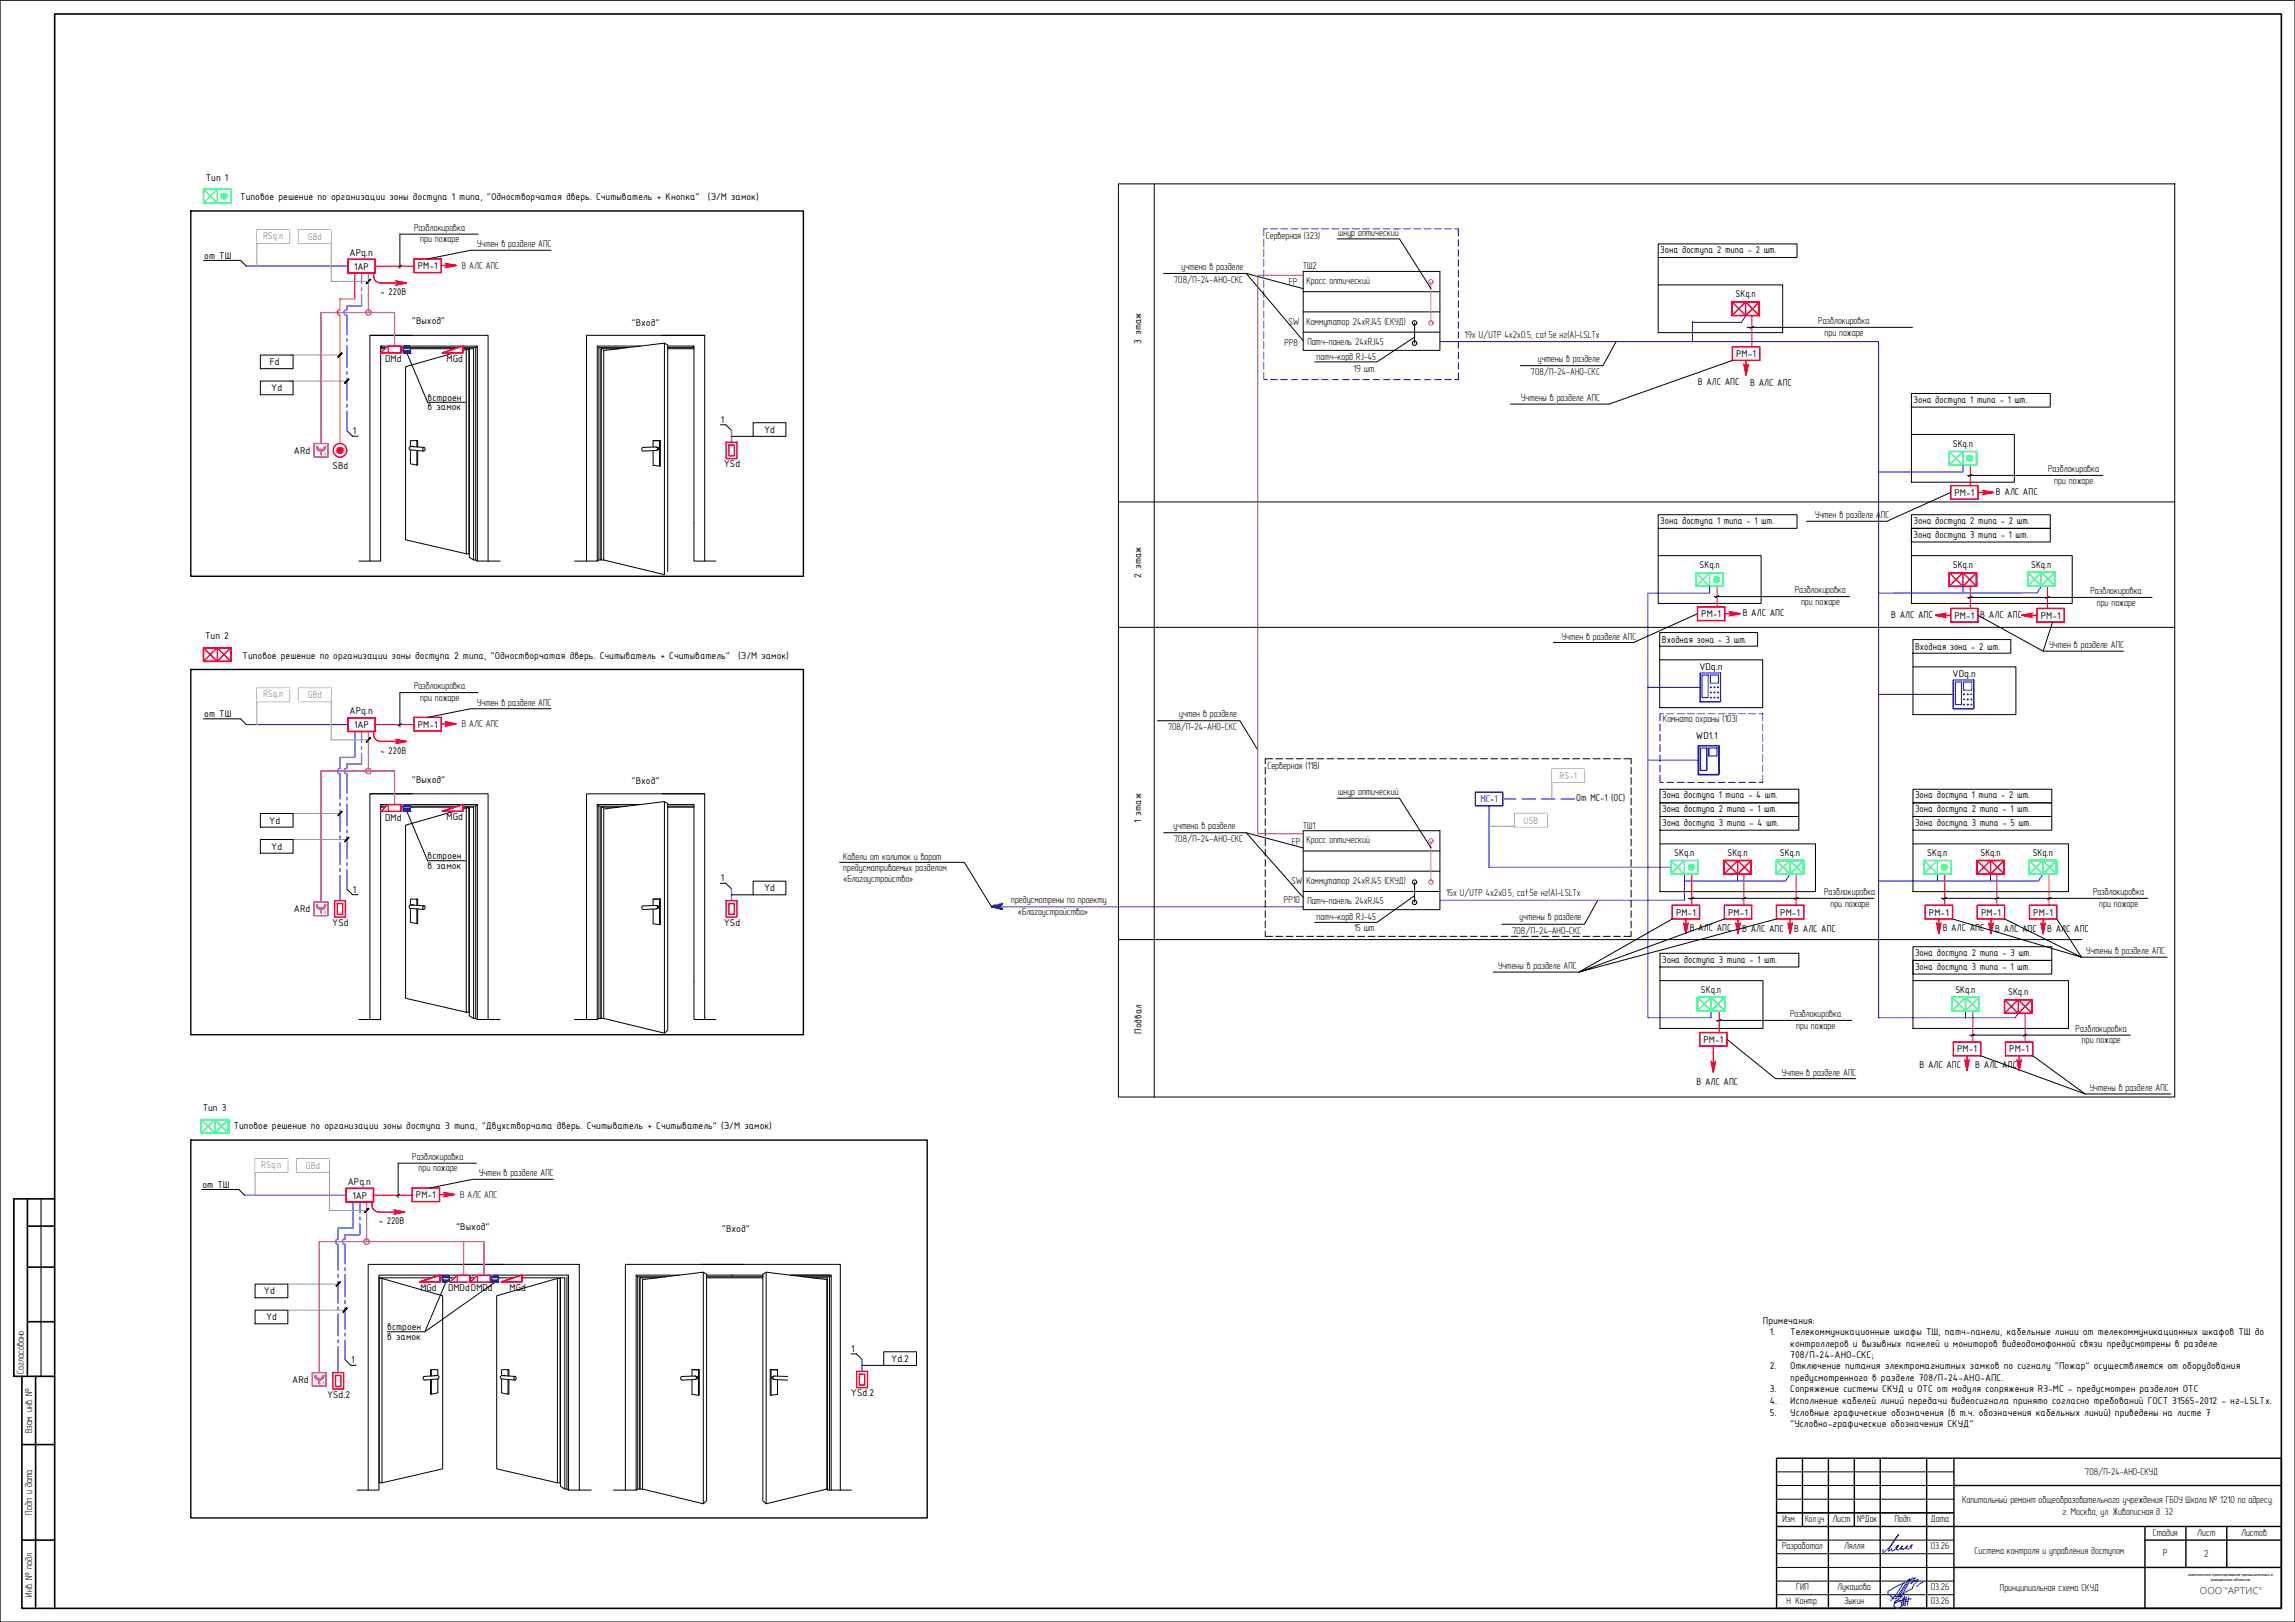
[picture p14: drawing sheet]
<svg xmlns="http://www.w3.org/2000/svg" width="841mm" height="594mm" viewBox="0 0 841 594" stroke-linecap="round" stroke-linejoin="round" font-family="sans-serif">
<defs><g id="words">
<g font-size="3.9">
<text x="75.4" y="66.2">Тип 1</text>
<text x="88.1" y="73.3">Типовое решение по организации зоны доступа 1 типа, &quot;Одностворчатая дверь. Считыватель + Кнопка&quot;</text>
<text x="259.4" y="73.3">(Э/М замок)</text>
<text x="74.9" y="94.8">от ТШ</text>
<text x="128.1" y="93.8">APq.n</text>
<text x="608.4" y="92.7">Зона доступа 2 типа - 2 шт.</text>
<text x="129.8" y="98.7">1AP</text>
<text x="153.1" y="98.6">РМ-1</text>
<text x="139.4" y="108.1">~ 220В</text>
<text x="636" y="109">SKq.n</text>
<text x="151" y="118.7">&quot;Выход&quot;</text>
<text x="231.5" y="119.4">&quot;Вход&quot;</text>
<text x="418.1" y="126" transform="rotate(-90 418.1 126)">3 этаж</text>
<text x="636.2" y="130.7">РМ-1</text>
<text x="98.9" y="133.8">Fd</text>
<text x="141.1" y="132.7">DMd</text>
<text x="163.6" y="132.5">MGd</text>
<text x="99.4" y="143.3">Yd</text>
<text x="622.2" y="141">В АЛС АПС</text>
<text x="641.4" y="141.3">В АЛС АПС</text>
<text x="156.7" y="146.7">встроен</text>
<text x="701.2" y="147.5">Зона доступа 1 типа - 1 шт.</text>
<text x="156.7" y="150.2">в замок</text>
<text x="264.1" y="154.8">1</text>
<text x="129.3" y="159">1</text>
<text x="280" y="158.6">Yd</text>
<text x="107.7" y="166.2">ARd</text>
<text x="715.6" y="163.7">SKq.n</text>
<text x="121.9" y="171.7">SBd</text>
<text x="265.2" y="171.2">YSd</text>
<text x="716.2" y="181.6">РМ-1</text>
<text x="731.4" y="181.4">В АЛС АПС</text>
<text x="608.4" y="191.9">Зона доступа 1 типа - 1 шт.</text>
<text x="701.2" y="191.9">Зона доступа 2 типа - 2 шт.</text>
<text x="701.2" y="196.9">Зона доступа 3 типа - 1 шт.</text>
<text x="622.8" y="208.1">SKq.n</text>
<text x="715.6" y="208.1">SKq.n</text>
<text x="744.3" y="208">SKq.n</text>
<text x="418.1" y="211.7" transform="rotate(-90 418.1 211.7)">2 этаж</text>
<text x="623.5" y="226">РМ-1</text>
<text x="638.6" y="225.8">В АЛС АПС</text>
<text x="693" y="226.4">В АЛС АПС</text>
<text x="716.2" y="226.6">РМ-1</text>
<text x="725.7" y="226.4">В АЛС АПС</text>
<text x="747.9" y="226.6">РМ-1</text>
<text x="75.2" y="234.1">Тип 2</text>
<text x="609" y="235.4">Входная зона - 3 шт.</text>
<text x="701.8" y="238">Входная зона - 2 шт.</text>
<text x="88.9" y="241.2">Типовое решение по организации зоны доступа 2 типа, &quot;Одностворчатая дверь. Считыватель + Считыватель&quot;</text>
<text x="270.5" y="241.2">(Э/М замок)</text>
<text x="622.8" y="245.3">VDq.n</text>
<text x="715.6" y="247.9">VDq.n</text>
<text x="74.9" y="262.7">от ТШ</text>
<text x="128.1" y="261.7">APq.n</text>
<text x="129.8" y="266.7">1AP</text>
<text x="153.1" y="266.5">РМ-1</text>
<text x="139.4" y="276">~ 220В</text>
<text x="621.5" y="270.8">WD1.1</text>
<text x="151" y="286.7">&quot;Выход&quot;</text>
<text x="231.5" y="287.3">&quot;Вход&quot;</text>
<text x="577.6" y="293.4">От МС-1 (ОС)</text>
<text x="609.1" y="292.4">Зона доступа 1 типа - 4 шт.</text>
<text x="701.8" y="292.4">Зона доступа 1 типа - 2 шт.</text>
<text x="609.1" y="297.4">Зона доступа 2 типа - 1 шт.</text>
<text x="701.8" y="297.4">Зона доступа 2 типа - 1 шт.</text>
<text x="98.7" y="301.7">Yd</text>
<text x="141.1" y="300.6">DMd</text>
<text x="163.6" y="300.4">MGd</text>
<text x="418.1" y="301.6" transform="rotate(-90 418.1 301.6)">1 этаж</text>
<text x="609.1" y="302.4">Зона доступа 3 типа - 4 шт.</text>
<text x="701.8" y="302.4">Зона доступа 3 типа - 5 шт.</text>
<text x="99.4" y="311.2">Yd</text>
<text x="156.7" y="314.6">встроен</text>
<text x="613.6" y="313.5">SKq.n</text>
<text x="633.1" y="313.5">SKq.n</text>
<text x="652.2" y="313.5">SKq.n</text>
<text x="706.3" y="313.5">SKq.n</text>
<text x="725.7" y="313.5">SKq.n</text>
<text x="744.9" y="313.5">SKq.n</text>
<text x="156.7" y="318.1">в замок</text>
<text x="264.1" y="322.8">1</text>
<text x="129.3" y="327">1</text>
<text x="280" y="326.5">Yd</text>
<text x="107.7" y="334.1">ARd</text>
<text x="614.2" y="335.3">РМ-1</text>
<text x="633.3" y="335.3">РМ-1</text>
<text x="652.4" y="335.3">РМ-1</text>
<text x="706.9" y="335.3">РМ-1</text>
<text x="726" y="335.3">РМ-1</text>
<text x="745.1" y="335.3">РМ-1</text>
<text x="121.8" y="339.1">YSd</text>
<text x="265.2" y="339.1">YSd</text>
<text x="619.2" y="340.9">В АЛС АПС</text>
<text x="638.4" y="341.2">В АЛС АПС</text>
<text x="657.5" y="341.4">В АЛС АПС</text>
<text x="711.9" y="340.9">В АЛС АПС</text>
<text x="731.1" y="341.2">В АЛС АПС</text>
<text x="750.2" y="341.4">В АЛС АПС</text>
<text x="609.1" y="352.5">Зона доступа 3 типа - 1 шт.</text>
<text x="701.8" y="350.1">Зона доступа 2 типа - 3 шт.</text>
<text x="701.8" y="355.1">Зона доступа 3 типа - 1 шт.</text>
<text x="623.3" y="363.6">SKq.n</text>
<text x="716.6" y="363.6">SKq.n</text>
<text x="735.9" y="364.5">SKq.n</text>
<text x="418.3" y="378.6" transform="rotate(-90 418.3 378.6)">Подвал</text>
<text x="624.2" y="381.9">РМ-1</text>
<text x="717.2" y="385.4">РМ-1</text>
<text x="736.3" y="385.4">РМ-1</text>
<text x="703.4" y="391">В АЛС АПС</text>
<text x="723.8" y="391.3">В АЛС АПС</text>
<text x="621.7" y="397.5">В АЛС АПС</text>
<text x="74.3" y="406.9">Тип 3</text>
<text x="85.6" y="413.6">Типовое решение по организации зоны доступа 3 типа, &quot;Двухстворчата дверь. Считыватель + Считыватель&quot; (Э/М замок)</text>
<text x="74.2" y="435">от ТШ</text>
<text x="127.5" y="434">APq.n</text>
<text x="129.1" y="439">1AP</text>
<text x="152.4" y="438.9">РМ-1</text>
<text x="138.8" y="448.4">~ 220В</text>
<text x="167.2" y="450.4">&quot;Выход&quot;</text>
<text x="264.5" y="451.1">&quot;Вход&quot;</text>
<text x="154.1" y="472.8">MGd</text>
<text x="164.2" y="473">DMDdDMDd</text>
<text x="186.8" y="472.8">MGd</text>
<text x="96.7" y="474.1">Yd</text>
<text x="97.5" y="483.6">Yd</text>
<text x="646.1" y="484.9">Примечания:</text>
<text x="141.9" y="487.1">встроен</text>
<text x="141.9" y="490.6">в замок</text>
<text x="648.6" y="489.1">1.</text>
<text x="656" y="489.1">Телекоммуникационные шкафы ТШ, патч-панели, кабельные линии от телекоммуникационных шкафов ТШ до</text>
<text x="312" y="495.1">1</text>
<text x="656" y="493.2">контроллеров и вызывных панелей и мониторов видеодомофонной связи предусмотрены в разделе</text>
<text x="656" y="497.4">708/П-24-АНО-СКС;</text>
<text x="128.7" y="499.3">1</text>
<text x="326.6" y="498.8">Yd.2</text>
<text x="648.6" y="501.6">2.</text>
<text x="656" y="501.6">Отключение питания электромагнитных замков по сигналу &quot;Пожар&quot; осуществляется от оборудования</text>
<text x="107.1" y="506.7">ARd</text>
<text x="648.6" y="509.9">3.</text>
<text x="656" y="505.7">предусмотренного в разделе 708/П-24-АНО-АПС.</text>
<text x="656" y="509.9">Сопряжение системы СКУД и ОТС от модуля сопряжения R3-МС - предусмотрен разделом ОТС</text>
<text x="119.9" y="512">YSd.2</text>
<text x="311.8" y="511.5">YSd.2</text>
<text x="648.6" y="514.1">4.</text>
<text x="656" y="514.1">Исполнение кабелей линий передачи видеосигнала принято согласно требований ГОСТ 31565-2012 - нг-LSLTx.</text>
<text x="648.6" y="518.5">5.</text>
<text x="656" y="518.5">Условные графические обозначения (в т.ч. обозначения кабельных линий) приведены на листе 7</text>
<text x="656" y="522.7">&quot;Условно-графические обозначения СКУД&quot;</text>
</g>
<g font-size="3.9" fill="#989898">
<text x="96.4" y="87.5">RSq.n</text>
<text x="112.8" y="87.9">GBd</text>
<text x="96.4" y="255.4">RSq.n</text>
<text x="112.8" y="255.8">GBd</text>
<text x="571.5" y="285.4">RS-1</text>
<text x="558.3" y="301.7">USB</text>
<text x="95.8" y="427.8">RSq.n</text>
<text x="112.1" y="428.1">GBd</text>
</g>
<text font-size="3.9" fill="#00f" x="542.5" y="293.9">МС-1</text>
<text font-size="3.8" x="806.2" y="584">ООО &quot;АРТИС&quot;</text>
<g font-size="3.7">
<text x="151.7" y="84.6">Разблокировка</text>
<text x="154" y="88.8">при пожаре</text>
<text x="463.9" y="87.4">Серверная (323)</text>
<text x="490.4" y="86.4">шнур оптический</text>
<text x="174.8" y="90.6">Учтен в разделе АПС</text>
<text x="169.3" y="98.5">В АЛС АПС</text>
<text x="433" y="98.7">учтено в разделе</text>
<text x="477.4" y="98.7">ТШ2</text>
<text x="430.2" y="103.6">708/П-24-АНО-СКС</text>
<text x="472.3" y="104.5">FP</text>
<text x="478.8" y="104.1">Кросс оптический</text>
<text x="472.2" y="118.9">SW</text>
<text x="478.7" y="118.9">Коммутатор 24хRJ45 (СКУД)</text>
<text x="666.3" y="118.7">Разблокировка</text>
<text x="536.7" y="123.7">19x U/UTP 4x2x0.5, cat.5e нг(А)-LSLTx</text>
<text x="668.6" y="122.9">при пожаре</text>
<text x="470.8" y="126.8">PP8</text>
<text x="479.1" y="126.3">Патч-панель 24хRJ45</text>
<text x="482.5" y="131.8">патч-корд RJ-45</text>
<text x="496" y="136.4">19 шт.</text>
<text x="560.9" y="137.4">708/П-24-АНО-СКС</text>
<text x="563.5" y="132.5">учтены в разделе</text>
<text x="557.4" y="146.8">Учтены в разделе АПС</text>
<text x="750.5" y="173">Разблокировка</text>
<text x="752.8" y="177.1">при пожаре</text>
<text x="665.1" y="189.9">Учтен в разделе АПС</text>
<text x="657.7" y="217.4">Разблокировка</text>
<text x="660" y="221.5">при пожаре</text>
<text x="766.1" y="217.6">Разблокировка</text>
<text x="768.4" y="221.8">при пожаре</text>
<text x="572.3" y="234.3">Учтен в разделе АПС</text>
<text x="751.1" y="237.4">Учтен в разделе АПС</text>
<text x="151.7" y="252.5">Разблокировка</text>
<text x="154" y="256.7">при пожаре</text>
<text x="174.8" y="258.5">Учтен в разделе АПС</text>
<text x="432.1" y="262.6">учтен в разделе</text>
<text x="169.3" y="266.4">В АЛС АПС</text>
<text x="427.9" y="267.4">708/П-24-АНО-СКС</text>
<text x="609.4" y="264.6">Комната охраны (103)</text>
<text x="464.5" y="281.8">Серверная (118)</text>
<text x="490.4" y="291.2">шнур оптический</text>
<text x="430.1" y="303.6">учтено в разделе</text>
<text x="477.4" y="303.5">ТШ1</text>
<text x="430.2" y="308.5">708/П-24-АНО-СКС</text>
<text x="473.4" y="309.4">FP</text>
<text x="478.8" y="308.9">Кросс оптический</text>
<text x="309" y="314.9">Кабели от калиток и ворот</text>
<text x="309" y="319">предусматриваемых разделом</text>
<text x="309" y="323.2">«Благоустройство»</text>
<text x="473.3" y="323.7">SW</text>
<text x="478.7" y="323.7">Коммутатор 24хRJ45 (СКУД)</text>
<text x="530" y="328.3">15x U/UTP 4x2x0.5, cat.5e нг(А)-LSLTx</text>
<text x="668.5" y="327.9">Разблокировка</text>
<text x="767" y="327.9">Разблокировка</text>
<text x="370.5" y="330.9">предусмотрены по проекту</text>
<text x="373" y="335">«Благоустройство»</text>
<text x="470.5" y="330.9">PP10</text>
<text x="479.1" y="331.2">Патч-панель 24хRJ45</text>
<text x="670.8" y="332">при пожаре</text>
<text x="769.3" y="332">при пожаре</text>
<text x="482.5" y="337.1">патч-корд RJ-45</text>
<text x="496.2" y="341.2">15 шт.</text>
<text x="554.2" y="342">708/П-24-АНО-СКС</text>
<text x="556.8" y="337.1">учтены в разделе</text>
<text x="764.5" y="349.3">Учтены в разделе АПС</text>
<text x="549" y="354.8">Учтены в разделе АПС</text>
<text x="656" y="372.6">Разблокировка</text>
<text x="658.2" y="376.7">при пожаре</text>
<text x="760.6" y="378">Разблокировка</text>
<text x="762.9" y="382.1">при пожаре</text>
<text x="653" y="394">Учтен в разделе АПС</text>
<text x="765.9" y="399.5">Учтены в разделе АПС</text>
<text x="151.1" y="424.9">Разблокировка</text>
<text x="153.4" y="429">при пожаре</text>
<text x="175.6" y="430.9">Учтен в разделе АПС</text>
<text x="168.7" y="438.8">В АЛС АПС</text>
<text x="8.8" y="503.1" transform="rotate(-90 8.8 503.1)">Согласовано</text>
<text x="11.8" y="524.8" transform="rotate(-90 11.8 524.8)">Взам. инв. №</text>
<text x="764.1" y="540.1">708/П-24-АНО-СКУД</text>
<text x="719" y="550.6">Капитальный ремонт общеобразовательного учреждения ГБОУ Школа № 1210 по адресу:</text>
<text x="11.8" y="554.8" transform="rotate(-90 11.8 554.8)">Подп. и дата</text>
<text x="653.2" y="557.4">Изм.</text>
<text x="661.5" y="557.4">Кол.уч.</text>
<text x="671.5" y="557.4">Лист</text>
<text x="680.5" y="557.4">№Док</text>
<text x="694.4" y="557.4">Подп.</text>
<text x="707.6" y="557.4">Дата</text>
<text x="755.8" y="554.7">г. Москва, ул. Живописная д. 32</text>
<text x="789" y="562.4">Стадия</text>
<text x="805.2" y="562.4">Лист</text>
<text x="821.3" y="562.4">Листов</text>
<text x="653.1" y="567.4">Разработал</text>
<text x="675.8" y="567.4">Лялля</text>
<text x="707.6" y="567.4">03.26</text>
<text x="723.6" y="569.2">Система контроля и управления доступом</text>
<text x="792.7" y="569.9">Р</text>
<text x="807.7" y="570.3">2</text>
<text x="11.8" y="584.8" transform="rotate(-90 11.8 584.8)">Инв. № подл.</text>
<text x="654.7" y="587.6">Н. Контр.</text>
<text x="658.2" y="582.4">ГИП</text>
<text x="673.3" y="582.4">Лукашова</text>
<text x="675.8" y="587.4">Зыкин</text>
<text x="707.6" y="582.4">03.26</text>
<text x="707.6" y="587.4">03.26</text>
<text x="732.9" y="582.6">Принципиальная схема СКУД</text>
</g>
<g font-size="2.3" fill="#f0f">
<text x="118.6" y="167">А</text>
<text x="118.6" y="334.9">А</text>
<text x="117.9" y="507.2">А</text>
</g>
<g font-size="1.4">
<text x="801.9" y="577.2">комплексное проектирование промышленных и</text>
<text x="810.1" y="578.9">гражданских объектов</text>
</g>
</g></defs>
<path d="M20 5.1h816v584h-816zM10 439.1v65M20 439.1h-15v65h3M10 449.1h10M10 464.1h10M10 484.1h10M13 504.1v85M20 504.1h-12v85h12M8 529.1h12M8 564.1h12" fill="none" stroke="#000" stroke-width=".59"/>
<path d="M5 439.1v65M15 439.1v65" fill="none" stroke="#000" stroke-width=".4"/>
<g fill="none" stroke="#000" stroke-width=".51">
<path d="M651 534.1h185v55h-185zM660.5 534.1v25M670 534.1v55M679.5 534.1v25M689 534.1v55M706 534.1v55M716 534.1v55M651 559.1h185M651 554.1h65M716 544.1h120M786 559.1v30M801 559.1v15"/>
<path d="M816 559.1v15M716 574.1h120M786 564.1h50"/>
</g>
<path d="M651 539.1h65M651 554.1h65M651 549.1h65M651 544.1h65M651 574.1h185M651 579.1h65M651 569.1h65M651 564.1h65M651 584.1h65" fill="none" stroke="#000" stroke-width=".37"/>
<path d="M700.5 567.2l-.2-1.1 .4-.4-.3 .7-1.2 1-.7-.3 .5-.9-1.6 1.3-.2-.3-.7 .2 .7-1.2-.5 .6a1.3 1.3 0 0 1-1.4 .9l-.3-.3 .3-.7-.5 .1 .9-.9a3.5 3.5 0 0 1-2.5 2.1l.1-.7-1.1 .8-.2-.3 3.8-5.7-.4 .5a16 16 0 0 1-5.3 5.9l-.1-.5 .2-.6" fill="none" stroke="#00f" stroke-width=".37"/>
<path d="M699.3 579l2.6-1.1-1.7 2.1 1.3-.9 1.5-.6-1.8 2.3a4.9 4.9 0 0 1-3.3 2.6l-1.6 1.2M700.8 577.9l-4.2 7.2M704.6 579.5l-2.2 1.6M694 584.7h3l-2.8 2.3M695.5 585.2l4.4-6.8-.6 .2-4.5 6.9a1.8 1.8 0 0 1-2-1l-.5-.4a.83 .83 0 0 1-.5-.7 .83 .83 0 0 1 .5-.8l5.6-2.9a2.15 2.15 0 0 0-1.3 1.7l-3.7 4.8M697.9 584.7l-.1 1.8-.5 1.7 .2-2.8-.6 2.4M697.9 584.7l.3 1.7-.2 1.7 .6-3.2M698.3 586.5h.9M699.5 584.9l-.6 3.2M700.4 585.7a9.6 9.6 0 0 0-6.3 1.9 1.45 1.45 0 0 0 2.2 1.1 1.45 1.45 0 0 0-.2-2.5l-1-.1-1 .9" fill="none" stroke="#00f" stroke-width=".37"/>
<!-- layer: 0 -->
<g fill="none" stroke="#000" stroke-width=".37">
<path d="M151.7 94.8h10v5h-10zM607.7 94.3v10M607.7 104.3h45.6v17.5h-45.6zM135.6 122.8h43.3v82.7M139.5 127.7h34.1v77.4h.7l.6 .4M139.5 126.8h35.4v78.7h8.4M139.9 126.8h-.4v78.7h-8M151.2 122.8h-15.6v82.7M170.9 128h.9v74.8h-.9zM170.9 128l-22.3 6.3v63.4l22.3 5.1M172 127.7v76.4l1.6 1M174.3 127.3v77.8"/>
<path d="M174.9 126.8l-.6 .5h-34.8M218.9 126.8l.6 .5M219.5 127.3v77.8M219.5 127.3h10.4M221.2 127.7h-1v77.4h1l22.3 5.4v-84.8l-22.3 2.7v76.7M226.6 127.7h-6.4v77.4h-.7l-.6 .4M234.7 126.8h-15.8v78.7h-8.3M242.7 122.8h15.5v82.7M243.5 125.7l1.2 .7v83M244.7 127.7h9.6M244.7 126.8h9.6M244.7 127.3h9.6"/>
<path d="M253.9 126.8h.4v78.7h8M258.2 122.8h-43.3v82.7M634.9 127h9.9v5h-9.9zM700.5 159.1h37.7v17.5h-37.7zM700.5 149.1v10M150.4 163.6v-2.2h2.4v2.3M150.5 164.8l4.8 .4M150.6 163.6a.62 .62 0 0 0-.7 .5 .62 .62 0 0 0 .6 .7l-.1 5.1 2.4 .5v-5.4M150.7 163.5l1 .1M150.7 163.5l4.7 .4M152.8 161.4h.3v2.3M153.1 165v5.4h-.3"/>
<path d="M155.2 164a.53 .53 0 0 1 .6 .6 .53 .53 0 0 1-.8 .4l-.1-.5zM235.4 164l5-.3a.64 .64 0 0 1 .6 .7 .64 .64 0 0 1-.6 .6l-4.8 .2-.4-.4zM239.3 161.4l2.7-.1-.3 .1M239.3 161.4v2.3M239.3 165.1v5.3l2.4 .3M239.3 161.4h2.4M240.5 163.7l.8 .3v.7M241.3 164.7l-.7 .2M241.7 161.4v9.3M242 161.3v9.4h-.3M714.9 177.9h10v5h-10zM607.7 193.5v10"/>
<path d="M700.5 193.5v10M607.7 203.5h37.7v17.5h-37.7zM700.5 203.5h58.9v17.5h-58.9zM608.2 236.7v5M622.1 222.3h10v5h-10zM701 239.2v5.1M714.9 222.9h10v5h-10zM746.5 222.9h10v5h-10zM608.2 241.7h37.8v17.5h-37.8zM701 244.3h37.7v17.4h-37.7zM151.7 262.8h10v5h-10zM135.6 290.7h43.3v82.7"/>
<path d="M139.5 295.6h34.1v77.4h.7l.6 .4M139.5 294.7h35.4v78.7h8.4M139.9 294.7h-.4v78.7h-8M151.2 290.7h-15.6v82.7M170.9 295.9l-22.3 6.3v63.4l22.3 5.1h.9v-74.8h-.9v74.8M172 295.6v76.4l1.6 1M174.3 295.3v77.7M174.9 294.7l-.6 .6h-34.8M218.9 294.7l.6 .6M219.5 295.3v77.7M219.5 295.3h10.4M221.2 295.6h-1v77.4h1l22.3 5.4v-84.8l-22.3 2.7v76.7"/>
<path d="M226.6 295.6h-6.4v77.4h-.7l-.6 .4M234.7 294.7h-15.8v78.7h-8.3M242.7 290.7h15.5v82.7M243.5 293.6l1.2 .7v83l-1.2 1.1M244.7 295.6h9.6M244.7 294.7h9.6M244.7 295.3h9.6M253.9 294.7h.4v78.7h8M258.2 290.7h-43.3v82.7M608.3 309.1h57v17.5h-57zM608.3 304.1v5M701 309.1h57v17.5h-57z"/>
<path d="M701 304.1v5M150.4 331.5v-2.2h2.4v2.3M150.5 332.7l4.8 .4M150.6 331.5a.62 .62 0 0 0-.7 .5 .62 .62 0 0 0 .6 .7l-.1 5.1 2.4 .5v-5.4M150.7 331.5h1M150.7 331.5l4.7 .3M152.8 329.3h.3v2.3M153.1 332.9v5.4h-.3M155.2 331.9a.53 .53 0 0 1 .6 .6 .53 .53 0 0 1-.8 .4l-.1-.5zM235.6 331.8l-.4 .6 .4 .7 4.8-.2M235.6 331.8l4.8-.2a.62 .62 0 0 1 .6 .7 .62 .62 0 0 1-.6 .6M239.3 329.3h2.7h-.3"/>
<path d="M239.3 329.3v2.4M239.3 333v5.3l2.4 .4M239.3 329.3h2.4M240.5 331.6l.8 .3M241.3 331.9v.7l-.7 .2M241.7 329.3v9.4M242 329.3v9.3l-.3 .1M612.8 331.6h10v5h-10zM631.9 331.6h10v5h-10zM651 331.6h10v5h-10zM705.5 331.6h10v5h-10zM724.6 331.6h10v5h-10z"/>
<path d="M743.7 331.6h10v5h-10zM608.3 359.2h37.8v17.5h-37.8zM608.3 354.2v5M701 359.2h57v17.5h-57zM701 351.8v7.4M622.9 378.2h9.9v5h-9.9zM715.8 381.7h10v5h-10zM734.9 381.7h10v5h-10zM151.1 435.1h10v5h-10zM138.9 468h68.1v77.4h.8l.6 .4M140 468.3l22.2 6.3v63.4l-22.2 5.1h-1v-74.8h1v74.8M169 463.1h43.3v82.7"/>
<path d="M172.9 467h35.5v78.8h8.3M173.3 467h-34.4v78.8h-8.1M184.6 463.1h-49.7v82.7M204.3 468.3h1v74.8h-1zM204.3 468.3l-22.3 6.3v63.4l22.3 5.1M205.4 468v76.4l1.6 1M207.8 467.6v77.8M233.1 467l.6 .6M233.7 467.6v77.8M233.7 467.6h10.4M235.5 468h-1v77.4h1M235.5 468.7l22.2-2.7v84.8l-22.2-5.4z"/>
<path d="M240.9 468h-6.4v77.4h-.8l-.6 .4M249 467h-15.9v78.8h-8.3M256.9 463.1h51v82.7M257.7 466l1.2 .7v83l-1.2 1.1M258.9 468h20.7M258.9 467h20.7M258.9 467.6h20.7M272.5 463.1h-43.3v82.7M280.8 466l22.2 2.7v76.7l-22.2 5.4zM280.8 466l-1.2 .7v83l1.2 1.1M289.5 467h14.5M290.1 467h14.5v78.8"/>
<path d="M294.4 467.6h9.6M297.6 468h5.6v77.8h.8M304 467.6v78.2h8M304.6 467l-.6 .6M157.8 505.3v5.3h.3M158.1 501.7h-.3v2.3M160.2 503.8a.62 .62 0 0 1 .7 .6 .62 .62 0 0 1-.5 .7l-4.8 .4-.6-.6 .4-.8 4.8-.3-1 .1M160.5 505.1v5.1l-2.4 .4v-5.3M160.5 503.9v-2.2h-2.4v2.3M183.8 505.1v5.1l2.4 .4v-5.3M183.8 503.9v-2.2h2.4v2.3M184.1 503.8a.62 .62 0 0 0-.7 .6 .62 .62 0 0 0 .5 .7l4.8 .4"/>
<path d="M184.1 503.8l1 .1M184.1 503.8l4.7 .3M186.2 501.7h.3v2.3M186.5 505.3v5.3h-.3M188.8 504.1l-.5 .6 .4 .7M188.8 504.1l.4 .8-.5 .6M253.6 501.7l2.7-.1-.3 .1M253.6 501.7v2.3M253.6 505.3v5.4l2.4 .3M253.6 501.7h2.4M254.6 504a.62 .62 0 0 1 .7 .6 .62 .62 0 0 1-.7 .6l-4.7 .3M254.7 504l-4.9 .1-.4 .7 .4 .7"/>
<path d="M254.7 504l.9 .2M255.6 504.2l-.1 .7-.6 .3M256 501.7v9.3M256.3 501.6v9.4h-.3M282.3 501.6v9.4h.3M282.6 501.7l-.3-.1 2.6 .1M282.6 501.7v9.3M282.6 501.7h2.3M283.8 504l-1 .5 .1 .4 .7 .3M283.8 504a.62 .62 0 0 0-.6 .6 .62 .62 0 0 0 .7 .6M283.9 504l4.7 .2M283.9 505.3l4.8 .2"/>
<path d="M284.9 501.7v2.3M284.9 505.3v5.4l-2.3 .3"/>
</g>
<g fill="#fff" stroke="#fff" stroke-width=".37">
<path d="M162.1 129.2l7.5-2.5v2.5z"/>
<path d="M162.1 297.2l7.5-2.5v2.5z"/>
<path d="M153.8 469.5l7.4-2.5v2.5z"/>
<path d="M183.8 469.5l7.4-2.5v2.5z"/>
<path d="M115.1 162.5v5h5zM115.1 162.5h5v5z"/>
<path d="M115.1 330.4v5h5zM115.1 330.4h5v5z"/>
<path d="M114.5 502.7v5h5zM114.5 502.7h5v5z"/>
<path d="M139.5 129.3h7.4v-2.5zM139.5 129.3l2.7-2.5h4.7z"/>
<path d="M139.5 297.2h7.4v-2.5zM139.5 297.2l2.7-2.5h4.7z"/>
<path d="M164.8 469.6h7.4v-2.5zM164.8 469.6l2.7-2.5h4.7z"/>
<path d="M172.3 469.6h7.4v-2.5zM172.3 469.6l2.7-2.5h4.7z"/>
</g>
<g fill="none" stroke="#f00" stroke-width=".51">
<path d="M142.2 126.8h4.7v2.5h-7.4M162.1 129.2l7.5-2.5v2.5zM169.6 126.8v2.4M266.1 162h4v6h-4zM267.1 163h2v4h-2zM142.2 294.7h4.7v2.5h-7.4M162.1 297.2l7.5-2.5v2.5zM169.6 294.7v2.5h-7.5M169.6 294.7v2.5M169.6 294.7l-7.5 2.5M122.6 329.9h4v6h-4zM123.6 330.9h2v4h-2z"/>
<path d="M266.1 329.9h4v6h-4zM267.1 330.9h2v4h-2zM153.8 469.5l7.4-2.5v2.5zM161.2 467v2.5h-7.4M161.2 467v2.5M161.2 467l-7.4 2.5M167.5 467.1h4.7v2.5M175 467.1h4.7v2.5h-14.9M183.8 469.5l7.4-2.5v2.5zM191.2 467v2.5h-7.4M191.2 467v2.5M191.2 467l-7.4 2.5"/>
<path d="M122 502.7h3.9v6.1h-3.9zM123 503.8h1.9v4h-1.9zM314 502.3h3.9v5.9h-3.9zM314.9 503.3h2v4h-2z"/>
</g>
<path d="M127.1 157.7l2.1 2.1h2M264 155.6h2l2.1 2.1M127.1 325.6l2.1 2.1h2M264 323.5h2l2.1 2.1M126.5 498l2 2.1h2M311.9 495.9h1.9l2.1 2.1" fill="none" stroke="#000" stroke-width=".37"/>
<g fill="none" stroke="#007fff" stroke-width=".51">
<path d="M132.5 100v4M132.5 108v4h-5.4v1.5a.99 .99 0 0 0-1 1 .99 .99 0 0 0 1 1v7.1M132.5 105.5v1M127.1 124.1v1M127.1 126.6v8M127.1 136.1v1M127.1 138.6v8M127.1 148.1v1M127.1 150.6v7.1M268.1 157.7v4.3M130 267.9v9.5h-5.4v4a.99 .99 0 0 0-1 1 .99 .99 0 0 0 1 1v9.2M132.5 275.9v4h-5.4v1.5a.99 .99 0 0 0-1 1 .99 .99 0 0 0 1 1v7.1"/>
<path d="M132.5 267.9v4M132.5 273.4v1M124.6 294.1v1M124.6 296.6v8M127.1 292v1M127.1 294.5v8M124.6 306.1v1M124.6 308.6v8M124.6 318.1v1M127.1 304v1M127.1 306.5v8M127.1 316v1"/>
<path d="M127.1 318.5v7.1M124.6 320.6v9.3M268.1 325.6v4.3M129.4 440.3v9.5h-5.5v4a1.01 1.01 0 0 0-1 1 1.01 1.01 0 0 0 1 1v9.5M131.9 448.3v4h-5.4v1.5a1.01 1.01 0 0 0-1 1 1.01 1.01 0 0 0 1 1v7.1M131.9 440.3v4M131.9 445.8v1M123.9 466.8v1M123.9 469.3v8M123.9 478.8v1M126.5 464.4v1M126.5 466.9v8"/>
<path d="M126.5 476.4v1M126.5 478.9v8M123.9 481.3v8M123.9 490.8v1M123.9 493.3v9.4M126.5 488.4v1M126.5 490.9v7.1M315.9 498v4.3"/>
</g>
<g fill="none" stroke="#989898" stroke-width=".37">
<path d="M94.1 84.1h12v5h-12zM94.1 89.1v8.4M109.4 84.1h12v5h-12zM121.4 89.1v14h13.6M106.1 130h18.5M106.1 139.6h21M94.1 252h12v5h-12zM94.1 257v8.4M109.4 252h12v5h-12zM121.4 257v14h13.6M106.1 298h18.5M555 297.9h12v5h-12z"/>
<path d="M568.7 281.6h12v5h-12zM568.7 286.6v6.1M106.1 307.5h21M545.7 302.6h9.6M93.5 424.4h12v5h-12zM93.5 429.4v8.4M108.7 424.4h12v5h-12zM120.7 429.4v13.9h13.7M105.5 470.3h18.4M105.5 479.9h21"/>
</g>
<path d="M69.9 77.3h224.5v133.8h-224.5zM69.9 245.2h224.5v133.8h-224.5zM69.9 417.6h269.9v138.4h-269.9z" fill="none" stroke="#000" stroke-width=".51"/>
<path d="M95.4 130h12v5h-12zM95.4 139.6h12v5h-12zM268.1 159.8h7.9M276 154.8h12v5h-12zM95.4 298h12v5h-12zM95.4 307.5h12v5h-12zM268.1 327.7h7.9M276 322.7h12v5h-12zM93.5 470.3h12v5h-12zM93.5 479.9h12v5h-12zM323.9 495.1h12v5h-12zM315.9 500.1h8" fill="none" stroke="#000" stroke-width=".37"/>
<g fill="none" stroke="#00f" stroke-width=".37">
<path d="M90.3 97.5h37.1M620.2 118.1h.1M620.2 118.1v7M639.7 115.6l-1.5 2.5h-18M527.7 125.1h160.7v92.2l58.1-.2 1.6-2.5M719.3 170.4v2.5h-30.9M626.5 214.8v2.5h-22.7v155.5h23.3v-2.5M688.4 217.3v37h27.4M719.3 214.8v2.5M603.8 251.7h19.2M688.4 254.3v118.5h31.9M90.3 265.4h37.1"/>
<path d="M603.8 278.4h18.6M363.3 332.1l4-1-1.2 1 1.2 1zM363.3 332.1h114.3M363.4 332.1h.1M363.5 332.1l.3 .1M363.5 332.1h.1M363.6 332.1h.1M363.7 332v.2M363.8 332l-.1 .2M363.8 332h.1M363.8 332.1h.1M363.8 332.2h.1"/>
<path d="M363.8 332.1v.1M363.8 332v.1M363.9 332h1.4M363.9 332.2h.1M363.9 332.1v.1M363.9 332.2h.6M363.9 332v.1M364 332v.2M364 332.2v.1M364 331.9h.1M364.1 331.9h1.2M364.1 331.9v.3"/>
<path d="M364.1 332.2v.1M364.1 332.3h.4M364.1 332.2l.1 .1M364.3 331.9v.3M364.3 332.2v.1M364.3 331.9h.1M364.3 331.9h.2M364.3 332.2l.2 .2M364.4 332.1v.1M364.4 332.2l.1 .2M364.5 331.9h.1M364.5 332.1h.1"/>
<path d="M364.5 332.2h.1M364.5 332.3h.1M364.5 332.4h.1M364.5 331.8l-.1 .3M364.5 331.8v.4M364.5 332.2v.2M364.6 331.8h.7M364.6 332.4h.7M364.6 332.1v.1M364.6 331.8h.1M364.6 332.2h.6M364.6 332.3h.6"/>
<path d="M364.6 331.8v.3M364.6 332.2v.2M364.7 332.2v.2M364.8 331.8l-.1 .4M364.8 332.5h.1M364.8 331.8v.4M364.8 332.2v.3M364.9 331.7h.4M364.9 331.8v.4M364.9 331.7h.1M364.9 332.2v.3M364.9 332.5h.1"/>
<path d="M365 331.7v.5M365 332.2v.3M365 332.5h.1M365 332.2l.1 .3M365.1 331.7l-.1 .5M365.2 332.1h.1M365.2 332.3v.3zM365.2 332.1v.1M365.2 331.7h.1M365.2 331.7v.4M365.3 331.7l-.1 .4M365.3 332.6h.1"/>
<path d="M365.3 331.7h.6M365.3 331.8h.6M365.3 331.9h.6M365.3 332h.6M365.3 332.4h.6M365.3 332.6h.6M365.4 332.6l-.1-.3h.6l-.1 .4M365.4 331.6v.6M365.4 332.2v.4M365.5 331.6v.6M365.5 332.2v.4h.4M365.6 332.7h.1"/>
<path d="M365.6 332.2v.4M365.7 331.5l-.1 .7M365.7 331.5v.7M365.7 332.2v.5M365.8 331.5l.1 .7h-.6l.1-.6 .5 .1M365.8 332.7h.1M365.9 331.5l-.4 .1M365.9 331.5h.7M365.9 331.8h.6M365.9 332.1h.1M365.9 332.1l.1 .1M365.9 332.4h.5"/>
<path d="M365.9 332.4l.7 .1M365.9 332.6h.8v.2M365.9 332.6l.9 .2M365.9 331.5v.6M366 332.3v.4M366 332.1v.1M366 332.2h.3v.6M366 332.3h.3M366 332.7h.6M366 332.2v.6M366.1 331.4v.8M366.1 332.2v.6"/>
<path d="M366.1 332.1v.1M366.1 332.1h.1M366.1 331.4v.7M366.2 331.5l.1 .5h-.4M366.2 331.4v.1M366.3 331.4v.1M366.3 331.4h.1M366.4 331.4l-.1 .5h-.4M366.4 332.3h.1M366.4 331.4h.2M366.4 332.3l.2 .6M366.4 331.9h.1"/>
<path d="M366.4 332.4h.1M366.4 331.4v.5M366.4 331.4h.1M366.4 332.4v.5M366.5 332.8v.1M366.5 331.8h.1M366.5 331.4v.1M366.5 331.3v.1M366.5 331.5v.3M366.5 332.4v.4M366.6 331.4h.1M366.6 331.5h.1"/>
<path d="M366.6 332.7h.1M366.6 332.9h.1M366.6 332.8v.1M366.6 331.8h.1M366.6 331.4v.3h-.7M366.6 332.8l.5 .1M366.6 331.3h.1M366.6 331.3v.1M366.6 332.5v.3M366.7 331.5l-.8 .2M366.7 332.8v.1M366.7 331.4v.1"/>
<path d="M366.7 332.9l.3 .1M366.7 331.4h.3M366.7 331.5h.2M366.7 332.7l.3 .1M366.7 331.3v.1M366.8 331.6h.1M366.8 332.9h.1M366.8 332.8v.1M366.8 331.3v.2M366.9 331.3l.1 .2h-1v.6M366.9 332.8l.4 .3M366.9 331.3h.1"/>
<path d="M366.9 332.7v.1M367 331.2v.2M367.1 333h.1M367.1 332.9v.1M367.1 332.9h.1M367.1 331.2v.2M367.2 331.3h-.6M367.2 331.3h.1M367.2 331.2h.1M367.2 331.2v.1M367.2 333v.1M367.2 333.1h.1"/>
<path d="M367.3 331.2h.1M617.3 320.2v9.5h-89.6M636.8 320.2v2.5M655.9 320.2l-1.5 2.5h-37.1M710 320.2v2.5h-21.6M729.5 320.2v2.5M748.6 320.2l-1.5 2.5h-37.1M720.3 370.3v2.5M739.6 371.2l-1.2 1.6h-18.1M89.6 437.8h37.1"/>
</g>
<g fill="none" stroke="#000" stroke-width=".37">
<path d="M74.6 95.4h13.6l2.1 2.1M607.7 89.3h50.8v5h-50.8zM149.1 129.3l7.6 18h13.8M700.5 144.1h50.8v5h-50.8zM607.7 188.5h50.8v5h-50.8zM700.5 188.5h50.8v5h-50.8zM700.5 193.5h50.8v5h-50.8zM608.2 231.7h35.9v5h-35.9zM701 234.2h35.9v5h-35.9zM74.6 263.3h13.6l2.1 2.1M149.1 297.2l7.6 18h13.8M608.3 289.1h50.9v5h-50.9z"/>
<path d="M608.3 294.1h50.9v5h-50.9zM608.3 299.1h50.9v5h-50.9zM701 289.1h50.9v5h-50.9zM701 294.1h50.9v5h-50.9zM701 299.1h50.9v5h-50.9zM608.3 349.2h50.9v5h-50.9zM701 346.7h50.9v5.1h-50.9zM701 351.8h50.9v5h-50.9zM73.9 435.7h13.6l2.1 2.1M163.4 469.6l-7.7 18.1 25.6-18.1M142 487.8h13.7"/>
</g>
<path d="M130 100v9.5h-5.4v4a.99 .99 0 0 0-1 1 .99 .99 0 0 0 1 1v47" fill="none" stroke="#ff7f00" stroke-width=".51"/>
<g fill="#fff" stroke="#fff" stroke-width=".37">
<path d="M94.4 84.4v4.4l11.4-4.4zM94.4 88.8l11.4-4.4v4.4z"/>
<path d="M109.6 84.4v4.4l11.5-4.4zM109.6 88.8l11.5-4.4v4.4z"/>
<path d="M555.3 298.2v4.4l11.4-4.4zM555.3 302.6l11.4-4.4v4.4z"/>
<path d="M568.9 281.9v4.5l11.5-4.5zM568.9 286.4l11.5-4.5v4.5z"/>
<path d="M94.4 252.3v4.4l11.4-4.4zM94.4 256.7l11.4-4.4v4.4z"/>
<path d="M109.6 252.3v4.4l11.5-4.4zM109.6 256.7l11.5-4.4v4.4z"/>
<path d="M93.8 424.7v4.4l11.4-4.4zM93.8 429.1l11.4-4.4v4.4z"/>
<path d="M109 424.7v4.4l11.4-4.4zM109 429.1l11.4-4.4v4.4z"/>
</g>
<g fill="none" stroke="#f0f" stroke-width=".51">
<path d="M135 100v14.5M144.6 126.8v-12.3h-27v48M135 267.9v14.5M144.6 294.7v-12.3h-27v48M134.4 440.3v14.5M169.9 454.9v12.2M177.4 454.8h-60.4v47.9M177.4 455v12.3"/>
<circle cx="135" cy="114.5" r="1.01"/>
<circle cx="135" cy="282.4" r="1.01"/>
<circle cx="134.3" cy="454.7" r="1.01"/>
</g>
<path d="M127.5 95h10M127.5 262.9h10M126.9 435.3h10" fill="none" stroke="#fff" stroke-width=".37"/>
<g fill="#fff" stroke="#fff" stroke-width=".37">
<path d="M127.5 95v5h10zM127.5 95h10v5z"/>
<path d="M127.5 262.9v5h10zM127.5 262.9h10v5z"/>
<path d="M126.9 435.3v5h10zM126.9 435.3h10v5z"/>
</g>
<path d="M127.5 95h10v5h-10zM127.5 262.9h10v5h-10zM126.9 435.3h10v5h-10z" fill="none" stroke="#f00" stroke-width=".51"/>
<g fill="none" stroke="#f00" stroke-width=".51">
<path d="M127.5 95h10v5h-10M151.7 94.8h10v5h-10M634.9 127h9.9v5h-9.9M714.9 177.9h10v5h-10M622.1 222.3h10v5h-10M714.9 222.9h10v5h-10M746.5 222.9h10v5h-10M127.5 262.9h10v5h-10M151.7 262.8h10v5h-10M612.8 331.6h10v5h-10M631.9 331.6h10v5h-10M651 331.6h10v5h-10"/>
<path d="M705.5 331.6h10v5h-10M724.6 331.6h10v5h-10M743.7 331.6h10v5h-10M622.9 378.2h9.9v5h-9.9M715.8 381.7h10v5h-10M734.9 381.7h10v5h-10M126.9 435.3h10v5h-10M151.1 435.1h10v5h-10"/>
</g>
<g fill="none" stroke="#f00" stroke-width=".51">
<path d="M127.5 95v5M151.7 94.8v5M634.9 127v5M714.9 177.9v5M622.1 222.3v5M714.9 222.9v5M746.5 222.9v5M127.5 262.9v5M151.7 262.8v5M612.8 331.6v5M631.9 331.6v5M651 331.6v5"/>
<path d="M705.5 331.6v5M724.6 331.6v5M743.7 331.6v5M622.9 378.2v5M715.8 381.7v5M734.9 381.7v5M126.9 435.3v5M151.1 435.1v5"/>
</g>
<!-- layer: 0 -->
<g fill="#000" stroke="#000" stroke-width=".37">
<path d="M135.7 102.2l-1.4 1.7 1.5-1.5zM135.7 102.2l-1.4 1.7-.1-.1z"/>
<path d="M125.3 129.2l-1.4 1.7 1.5-1.5zM125.3 129.2l-1.4 1.7-.1-.2z"/>
<path d="M127.8 138.7l-1.4 1.7 1.5-1.5zM127.8 138.7l-1.4 1.7-.1-.2z"/>
<path d="M135.7 270.2l-1.4 1.6 1.5-1.5zM135.7 270.2l-1.4 1.6-.1-.1z"/>
<path d="M125.3 297.1l-1.4 1.7 1.5-1.5zM125.3 297.1l-1.4 1.7-.1-.2z"/>
<path d="M127.8 306.7l-1.4 1.6 1.5-1.5zM127.8 306.7l-1.4 1.6-.1-.1z"/>
<path d="M135 442.5l-1.3 1.7 1.5-1.5zM135 442.5l-1.3 1.7-.2-.2z"/>
<path d="M124.6 469.5l-1.3 1.7 1.5-1.5zM124.6 469.5l-1.3 1.7-.2-.2z"/>
<path d="M127.1 479l-1.3 1.7 1.5-1.5zM127.1 479l-1.3 1.7-.2-.2z"/>
</g>
<circle cx="124.6" cy="165" r=".99" fill="none" stroke="#f00" stroke-width=".37"/>
<g fill="#f00" stroke="#f00" stroke-width=".37">
<path d="M124.5 164h.3z"/>
<path d="M124.3 165.9h.5z"/>
<path d="M124.5 164h.3zM124.4 164h.4z"/>
<path d="M124.4 164h.5zM124.3 164h.6z"/>
<path d="M124.3 164h.7zM124.2 164h.8z"/>
<path d="M124.2 164l.9 .1zM124.1 164.1h1z"/>
<path d="M124.1 164.1h1zM124 164.1h1.1z"/>
<path d="M124 164.1l1.3 .1zM123.9 164.2h1.4z"/>
<path d="M123.9 164.2h1.4zM123.9 164.2h1.4z"/>
<path d="M123.9 164.2l1.5 .2zM123.9 164.2l1.5 .2z"/>
<path d="M123.8 164.4h1.6zM123.8 164.4h1.6z"/>
<path d="M123.8 164.4l1.7 .1zM123.8 164.4l1.7 .1z"/>
<path d="M123.7 164.5l1.8 .1zM123.7 164.5l1.8 .1z"/>
<path d="M123.7 164.6l1.8 .1zM123.7 164.6l1.8 .1z"/>
<path d="M123.6 164.7h2zM123.6 164.7h2z"/>
<path d="M123.6 164.7l2 .2zM123.6 164.7l2 .2z"/>
<path d="M123.6 164.9h2zM123.6 164.9h2z"/>
<path d="M123.6 164.9h2zM123.6 164.9l2 .2z"/>
<path d="M123.6 165.1h2zM123.6 165.1h2z"/>
<path d="M123.6 165.1h2zM123.6 165.1l1.9 .1z"/>
<path d="M123.6 165.2h1.9zM123.6 165.2l1.9 .1z"/>
<path d="M123.7 165.3h1.8zM123.7 165.3l1.8 .1z"/>
<path d="M123.7 165.4h1.8zM123.7 165.4l1.7 .1z"/>
<path d="M123.7 165.5h1.7zM123.7 165.5l1.7 .1z"/>
<path d="M123.8 165.6h1.6zM123.8 165.6h1.5z"/>
<path d="M123.9 165.6h1.4zM123.9 165.6l1.3 .1z"/>
<path d="M124 165.7h1.2zM124 165.7h1.2z"/>
<path d="M124 165.7h1.2zM124 165.7l1.1 .1z"/>
<path d="M124.1 165.8h1zM124.1 165.8h.9z"/>
<path d="M124.1 165.8h.9zM124.1 165.8l.8 .1z"/>
<path d="M124.3 165.9h.6zM124.3 165.9h.5z"/>
<path d="M124.3 165.9h.4zM124.5 165.9h.2z"/>
</g>
<circle cx="124.6" cy="164.9" r="2.49" fill="none" stroke="#f00" stroke-width=".51"/>
<g fill="#f00" stroke="#f00" stroke-width=".37">
<path d="M627.1 388.9l.8 1h-.6z"/>
<path d="M628.6 388.9l-.2 1h-.5z"/>
<path d="M617.1 338.2l.7 1h-.5z"/>
<path d="M618.5 338.2l-.2 1h-.5z"/>
<path d="M636.2 338.2l.7 1h-.5z"/>
<path d="M637.6 338.2l-.2 1h-.5z"/>
<path d="M655.3 338.2l.7 1h-.5z"/>
<path d="M656.7 338.2l-.2 1h-.5z"/>
<path d="M709.8 338.2l.7 1h-.5z"/>
<path d="M711.2 338.2l-.2 1h-.5z"/>
<path d="M728.9 338.2l.7 1h-.5z"/>
<path d="M730.3 338.2l-.2 1h-.5z"/>
<path d="M748 338.2l.7 1h-.5z"/>
<path d="M749.4 338.2l-.2 1h-.5z"/>
<path d="M639.1 133.7l.8 1h-.6z"/>
<path d="M640.6 133.7l-.2 1h-.5z"/>
<path d="M720.1 388.3l.7 1h-.5z"/>
<path d="M721.5 388.3l-.2 1h-.5z"/>
<path d="M739.2 388.3l.7 1h-.5z"/>
<path d="M740.6 388.3l-.2 1h-.5z"/>
<path d="M145.2 102.9l3.7 .7h-2.7zM145.2 104.4l3.7-.8h-2.7z"/>
<path d="M145.2 270.9l3.7 .7h-2.7zM145.2 272.3l3.7-.7h-2.7z"/>
<path d="M144.6 443.2l3.7 .7h-2.8zM144.6 444.6l3.7-.7h-2.8z"/>
<path d="M627.3 389.9h.6v2.7zM627.9 389.9v2.7l.5-2.7z"/>
<path d="M617.3 339.2h.5v2.7zM617.8 339.2v2.7l.5-2.7z"/>
<path d="M636.4 339.2h.5v2.7zM636.9 339.2v2.7l.5-2.7z"/>
<path d="M655.5 339.2h.5v2.7zM656 339.2v2.7l.5-2.7z"/>
<path d="M710 339.2h.5v2.7zM710.5 339.2v2.7l.5-2.7z"/>
<path d="M729.1 339.2h.5v2.7zM729.6 339.2v2.7l.5-2.7z"/>
<path d="M748.2 339.2h.5v2.7zM748.7 339.2v2.7l.5-2.7z"/>
<path d="M639.3 134.7h.6v2.6zM639.9 134.7v2.6l.5-2.6z"/>
<path d="M709.3 225.4l3.7-.7-1 .7zM709.3 225.4l3.7 .7-1-.7z"/>
<path d="M726.7 179.7l3.7 .7h-2.7zM726.7 181.1l3.7-.7h-2.7z"/>
<path d="M163.4 96.5l3.7 .7h-2.8zM163.4 98l3.7-.8h-2.8z"/>
<path d="M163.4 264.4l3.7 .7h-2.8zM163.4 265.9l3.7-.8h-2.8z"/>
<path d="M162.7 436.8l3.7 .7h-2.7zM162.7 438.2l3.7-.7h-2.7z"/>
<path d="M720.3 389.3h.5v2.7zM720.8 389.3v2.7l.5-2.7z"/>
<path d="M739.4 389.3h.5v2.7zM739.9 389.3v2.7l.5-2.7z"/>
<path d="M633.9 224.1l3.7 .7h-2.7zM633.9 225.5l3.7-.7h-2.7z"/>
<path d="M740.9 225.4l3.8-.7-1 .7zM740.9 225.4l3.8 .7-1-.7z"/>
</g>
<g fill="none" stroke="#f00" stroke-width=".51">
<path d="M137 100a2.76 2.76 0 0 0 2.4 3.6h9.5M161.7 97.2h5.4l-3.7-.7 .9 .7-.9 .8 3.7-.8M145.2 102.9l3.7 .7-3.7 .8 1-.8zM639.9 132v5.3l.7-3.6-.7 1-.8-1 .8 3.6M725.1 180.4h5.3l-3.7 .7 1-.7-1-.7 3.7 .7M632.2 224.8h5.4l-3.7 .7 1-.7-1-.7 3.7 .7M709.3 225.4l3.7-.7-1 .7 1 .7-3.7-.7h5.4M740.9 225.4l3.8-.7-1 .7 1 .7-3.8-.7h5.4M137 267.9a2.76 2.76 0 0 0 2.4 3.7h9.5M145.2 270.9l3.7 .7-3.7 .7 1-.7zM161.7 265.1h5.4l-3.7-.7 .9 .7-.9 .8 3.7-.8M617.8 336.6v5.3l.7-3.7-.7 1-.7-1 .7 3.7"/>
<path d="M636.9 336.6v5.3l.7-3.7-.7 1-.7-1 .7 3.7M656 336.6v5.3l.7-3.7-.7 1-.7-1 .7 3.7M710.5 336.6v5.3l.7-3.7-.7 1-.7-1 .7 3.7M729.6 336.6v5.3l.7-3.7-.7 1-.7-1 .7 3.7M748.7 336.6v5.3l.7-3.7-.7 1-.7-1 .7 3.7M627.9 383.2v9.4l.7-3.7-.7 1-.8-1 .8 3.7M720.8 386.7v5.3l.7-3.7-.7 1-.7-1 .7 3.7M739.2 388.3l.7 1 .7-1-.7 3.7zM739.9 386.7v5.3M161.1 437.5h5.3l-3.7-.7 1 .7-1 .7 3.7-.7M136.3 440.3a2.76 2.76 0 0 0 2.5 3.6h9.5M144.6 443.2l3.7 .7-3.7 .7 .9-.7z"/>
</g>
<g fill="#fff" stroke="#fff" stroke-width=".37">
<path d="M612.1 311v3.3l10.4-3.3zM612.1 314.3l10.4-3.3v3.3z"/>
<path d="M714.1 161.2v3.3l10.4-3.3zM714.1 164.5l10.4-3.3v3.3z"/>
<path d="M714.1 205.6v3.3l10.4-3.3zM714.1 208.9l10.4-3.3v3.3z"/>
<path d="M704.8 311v3.3l10.3-3.3zM704.8 314.3l10.3-3.3v3.3z"/>
<path d="M621.9 361.1v3.3l10.3-3.3zM621.9 364.4l10.3-3.3v3.3z"/>
<path d="M715.1 361.1v3.3l10.4-3.3zM715.1 364.4l10.4-3.3v3.3z"/>
<path d="M724.3 311v3.3l10.3-3.3zM724.3 314.3l10.3-3.3v3.3z"/>
<path d="M634.5 106.5v3.2l10.4-3.2zM634.5 109.7l10.4-3.2v3.2z"/>
<path d="M743.4 311v3.3l10.4-3.3zM743.4 314.3l10.4-3.3v3.3z"/>
<path d="M631.6 311v3.3l10.3-3.3zM631.6 314.3l10.3-3.3v3.3z"/>
<path d="M650.7 311v3.3l10.4-3.3zM650.7 314.3l10.4-3.3v3.3z"/>
<path d="M734.4 362v3.3l10.4-3.3zM734.4 365.3l10.4-3.3v3.3z"/>
<path d="M621.3 205.6v3.3l10.4-3.3zM621.3 208.9l10.4-3.3v3.3z"/>
<path d="M742.9 205.5v3.2l10.3-3.2zM742.9 208.7l10.3-3.2v3.2z"/>
</g>
<g fill="none" stroke="#00f" stroke-width=".37">
<path d="M463.1 87.7v2.5M463.1 91.4v2.5M463.1 95.2v2.5M463.1 98.9v2.5M464.4 83.8h-1.3v2.6M465.6 83.8h2.5M469.4 83.8h2.5M473.1 83.8h2.5M476.9 83.8h2.5M480.6 83.8h2.5M484.4 83.8h2.5M488.1 83.8h2.5"/>
<path d="M491.9 83.8h2.5M495.6 83.8h2.5M499.4 83.8h2.5M503.1 83.8h2.5M506.9 83.8h2.5M510.6 83.8h2.5M514.4 83.8h2.5M518.1 83.8h2.5M521.9 83.8h2.5M525.6 83.8h2.5M529.4 83.8h2.5M533.1 83.8h1.3v2.6"/>
<path d="M534.4 87.7v2.5M534.4 91.4v2.5M534.4 95.2v2.5M534.4 98.9v2.5M463.1 102.7v2.5M463.1 106.4v2.5M463.1 110.2v2.5M463.1 113.9v2.5M463.1 117.7v2.5M534.4 102.7v2.5M534.4 106.4v2.5M534.4 110.2v2.5"/>
<path d="M534.4 113.9v2.5M534.4 117.7v2.5M463.1 136.4v2.7h1.3M463.1 121.4v2.5M463.1 125.2v2.5M463.1 128.9v2.5M463.1 132.7v2.5M465.6 139.1h2.5M469.4 139.1h2.5M473.1 139.1h2.5M476.9 139.1h2.5M480.6 139.1h2.5"/>
<path d="M484.4 139.1h2.5M488.1 139.1h2.5M491.9 139.1h2.5M495.6 139.1h2.5M499.4 139.1h2.5M503.1 139.1h2.5M506.9 139.1h2.5M510.6 139.1h2.5M514.4 139.1h2.5M518.1 139.1h2.5M521.9 139.1h2.5M525.6 139.1h2.5"/>
<path d="M529.4 139.1h2.5M534.4 136.4v2.7h-1.3M534.4 121.4v2.5M534.4 125.2v2.5M534.4 128.9v2.5M534.4 132.7v2.5M608.3 265.2v2.5M608.3 269v2.5M608.3 272.7v2.5M608.3 276.5v2.5M609.6 261.4h-1.3v2.6M610.9 261.4h2.5"/>
<path d="M614.6 261.4h2.5M618.4 261.4h2.5M622.1 261.4h2.5M625.9 261.4h2.5M629.6 261.4h2.5M633.4 261.4h2.5M637.1 261.4h2.5M640.9 261.4h2.5M644.6 261.4h1.4v2.6M646 265.2v2.5M646 269v2.5M646 272.7v2.5"/>
<path d="M646 276.5v2.5M608.3 284v2.6h1.3M608.3 280.2v2.5M610.9 286.6h2.5M614.6 286.6h2.5M618.4 286.6h2.5M622.1 286.6h2.5M625.9 286.6h2.5M629.6 286.6h2.5M633.4 286.6h2.5M637.1 286.6h2.5M640.9 286.6h2.5"/>
<path d="M646 284v2.6h-1.4M646 280.2v2.5"/>
</g>
<path d="M477.6 99.4h50.1v28.9h-50.1zM477.6 114.2h50.1M477.6 106.8h50.1M477.6 121.7h50.1M477.6 304.3h50.1v28.9h-50.1zM477.6 319.1h50.1M477.6 311.7h50.1M477.6 326.5h50.1" fill="none" stroke="#000" stroke-width=".37"/>
<g fill="none" stroke="#000" stroke-width=".37">
<path d="M490 87.5h22.9l11.4 18.1M426.4 100.2h30.3l20.9 24.6M456.7 100.2l20.9 5.5M518.4 118.3v7.4M518.4 123.5l-13.8 9h-22.8M592.3 125.1l-4.9 8.8h-30.2M424.1 264h30.3l6.5 10.7M490 292.3h22.9l11.4 18.2M426.4 305h30.3l20.9 23.7M456.7 305l20.9 5.6M518.4 328.1l-13.8 9.7h-22.8M518.4 323.1v7.4"/>
<path d="M585.5 329.7l-4.8 8.8h-30.3"/>
<circle cx="518.4" cy="118.3" r=".81"/>
<circle cx="518.4" cy="125.7" r=".81"/>
<circle cx="518.4" cy="323.1" r=".81"/>
<circle cx="518.4" cy="330.5" r=".81"/>
</g>
<g fill="none" stroke="#000" stroke-width=".37">
<path d="M466.3 277.9h-2.6v1.9M467.6 277.9h2.5M471.3 277.9h2.5M475.1 277.9h2.5M478.8 277.9h2.5M482.6 277.9h2.5M486.3 277.9h2.5M490.1 277.9h2.5M493.8 277.9h2.5M497.6 277.9h2.5M501.3 277.9h2.5M505.1 277.9h2.5"/>
<path d="M508.8 277.9h2.5M512.6 277.9h2.5M516.3 277.9h2.5M520.1 277.9h2.5M523.8 277.9h2.5M527.6 277.9h2.5M531.3 277.9h2.5M535.1 277.9h2.5M538.8 277.9h2.5M542.6 277.9h2.5M546.3 277.9h2.5M550.1 277.9h2.5"/>
<path d="M553.8 277.9h2.5M557.6 277.9h2.5M561.3 277.9h2.5M565.1 277.9h2.5M568.8 277.9h2.5M572.6 277.9h2.5M576.3 277.9h2.5M580.1 277.9h2.5M583.8 277.9h2.5M587.6 277.9h2.5M591.3 277.9h2.5M595.1 277.9h2.6v1.9"/>
<path d="M463.7 281.1v2.5M463.7 284.8v2.5M463.7 288.6v2.5M463.7 292.3v2.5M463.7 296.1v2.5M463.7 299.8v2.5M597.7 281.1v2.5M597.7 284.8v2.5M597.7 288.6v2.5M597.7 292.3v2.5M597.7 296.1v2.5M597.7 299.8v2.5"/>
<path d="M463.7 303.6v2.5M463.7 307.3v2.5M463.7 311.1v2.5M463.7 314.8v2.5M463.7 318.6v2.5M597.7 303.6v2.5M597.7 307.3v2.5M597.7 311.1v2.5M597.7 314.8v2.5M597.7 318.6v2.5M463.7 322.3v2.5M463.7 326.1v2.5"/>
<path d="M463.7 329.8v2.5M463.7 333.6v2.5M463.7 337.3v2.5M597.7 322.3v2.5M597.7 326.1v2.5M597.7 329.8v2.5M597.7 333.6v2.5M597.7 337.3v2.5M463.7 341.1v1.9h2.6M467.6 343h2.5M471.3 343h2.5M475.1 343h2.5"/>
<path d="M478.8 343h2.5M482.6 343h2.5M486.3 343h2.5M490.1 343h2.5M493.8 343h2.5M497.6 343h2.5M501.3 343h2.5M505.1 343h2.5M508.8 343h2.5M512.6 343h2.5M516.3 343h2.5M520.1 343h2.5"/>
<path d="M523.8 343h2.5M527.6 343h2.5M531.3 343h2.5M535.1 343h2.5M538.8 343h2.5M542.6 343h2.5M546.3 343h2.5M550.1 343h2.5M553.8 343h2.5M557.6 343h2.5M561.3 343h2.5M565.1 343h2.5"/>
<path d="M568.8 343h2.5M572.6 343h2.5M576.3 343h2.5M580.1 343h2.5M583.8 343h2.5M587.6 343h2.5M591.3 343h2.5M597.7 341.1v1.9h-2.6"/>
</g>
<path d="M423 67.3h374v334.5h-374zM423 67.3h-13.1v334.5h13.1M409.9 183.8h387.1M409.9 229.8h387.1M409.9 344.1h353" fill="none" stroke="#000" stroke-width=".37"/>
<path d="M550.7 292.7h4.7M557.8 292.7h4.8M565 292.7h4.7M572.1 292.7h4.8" fill="none" stroke="#00f" stroke-width=".51"/>
<path d="M540.7 290.2v5M550.7 290.2v5" fill="none" stroke="#fff" stroke-width=".37"/>
<g fill="#fff" stroke="#fff" stroke-width=".37">
<path d="M540.7 290.2v5l10-5zM540.7 295.2l10-5v5z"/>
<path d="M540.7 295.2h10v-5zM540.7 290.2h10l-10 5z"/>
</g>
<path d="M540.7 290.2h10v5h-10z" fill="none" stroke="#00f" stroke-width=".37"/>
<!-- layer: 0 -->
<path d="M545.7 295.2v22.5h66.6" fill="none" stroke="#00f" stroke-width=".37"/>
<path d="M147.8 126.8v2.5M150.3 126.8v2.5M623 246.5v10.5M715.8 249.1v10.5M622.4 273.2v10.5M147.8 294.7v2.5M150.3 294.7v2.5M162.1 467.1v2.5M164.6 467.1v2.5M180.1 467.1v2.5M182.6 467.1v2.5" fill="none" stroke="#fff" stroke-width=".37"/>
<g fill="#fff" stroke="#fff" stroke-width=".37">
<path d="M629.9 273.2l-7.5 10.5h7.5zM622.4 273.2h7.5l-7.5 10.5z"/>
<path d="M630.5 246.5l-7.5 10.5h7.5zM623 246.5h7.5l-7.5 10.5z"/>
<path d="M723.3 249.1l-7.5 10.5h7.5zM715.8 249.1h7.5l-7.5 10.5z"/>
<path d="M147.8 126.8l2.5 2.5h-2.5zM147.8 126.8l2.5 2.5v-2.5z"/>
<path d="M147.8 129.3h2.5v-2.5zM147.8 126.8h2.5l-2.5 2.5z"/>
<path d="M147.8 294.7l2.5 2.5h-2.5zM147.8 294.7l2.5 2.5v-2.5z"/>
<path d="M147.8 297.2h2.5v-2.5zM147.8 294.7h2.5l-2.5 2.5z"/>
<path d="M180.1 467.1l2.5 2.5h-2.5zM180.1 467.1l2.5 2.5v-2.5z"/>
<path d="M182.6 467.1l-2.5 2.5h2.5zM180.1 467.1h2.5l-2.5 2.5z"/>
<path d="M162.1 467.1l2.5 2.5h-2.5zM162.1 467.1l2.5 2.5v-2.5z"/>
<path d="M164.6 467.1l-2.5 2.5h2.5zM162.1 467.1h2.5l-2.5 2.5z"/>
</g>
<path d="M622.4 273.2h7.5v10.5h-7.5zM623.2 274h2.2v8.2h-2.2zM626.2 274h3v2.9h-3z" fill="none" stroke="#00f" stroke-width=".51"/>
<g fill="none" stroke="#00f" stroke-width=".4">
<path d="M623 246.5h7.5v10.5h-7.5zM623.7 247.2h2.3v8.3h-2.3zM626.8 247.2h3v3h-3zM715.8 249.1h7.5v10.5h-7.5zM716.5 249.8h2.3v8.3h-2.3zM719.5 249.8h3.1v3h-3.1z"/>
<circle cx="626.9" cy="253.6" r=".16"/>
<circle cx="626.9" cy="255.5" r=".15"/>
<circle cx="626.9" cy="251.7" r=".15"/>
<circle cx="628.2" cy="253.6" r=".16"/>
<circle cx="628.3" cy="255.5" r=".15"/>
<circle cx="628.3" cy="251.7" r=".15"/>
<circle cx="629.6" cy="253.6" r=".16"/>
<circle cx="629.6" cy="255.5" r=".15"/>
<circle cx="629.6" cy="251.7" r=".15"/>
<circle cx="719.7" cy="256.2" r=".14"/>
<circle cx="719.7" cy="258.1" r=".14"/>
<circle cx="719.7" cy="254.3" r=".14"/>
<circle cx="721.1" cy="254.3" r=".14"/>
<circle cx="721.1" cy="256.2" r=".14"/>
<circle cx="721.1" cy="258.1" r=".14"/>
<circle cx="722.4" cy="256.2" r=".15"/>
<circle cx="722.4" cy="254.3" r=".15"/>
<circle cx="722.4" cy="258.1" r=".15"/>
</g>
<g fill="none" stroke="#f0f" stroke-width=".37">
<path d="M524.4 103.2v15.1M524.4 308v15.1"/>
<circle cx="524.4" cy="103.2" r=".81"/>
<circle cx="524.4" cy="118.3" r=".81"/>
<circle cx="524.4" cy="308" r=".81"/>
<circle cx="524.4" cy="323.1" r=".81"/>
</g>
<!-- layer: 0 -->
<g fill="none" stroke="#fff" stroke-width=".37">
<path d="M151.7 94.8h10M634.9 127h9.9M714.9 177.9h10M622.1 222.3h10M714.9 222.9h10M746.5 222.9h10M151.7 262.8h10M612.8 331.6h10M631.9 331.6h10M651 331.6h10M705.5 331.6h10M724.6 331.6h10"/>
<path d="M743.7 331.6h10M622.9 378.2h9.9M715.8 381.7h10M734.9 381.7h10M151.1 435.1h10"/>
</g>
<g fill="#fff" stroke="#fff" stroke-width=".37">
<path d="M622.9 378.2v5h9.9zM622.9 378.2h9.9v5z"/>
<path d="M612.8 331.6v5h10zM612.8 331.6h10v5z"/>
<path d="M631.9 331.6v5h10zM631.9 331.6h10v5z"/>
<path d="M651 331.6v5h10zM651 331.6h10v5z"/>
<path d="M705.5 331.6v5h10zM705.5 331.6h10v5z"/>
<path d="M724.6 331.6v5h10zM724.6 331.6h10v5z"/>
<path d="M743.7 331.6v5h10zM743.7 331.6h10v5z"/>
<path d="M634.9 127v5h9.9zM634.9 127h9.9v5z"/>
<path d="M714.9 222.9v5h10zM714.9 222.9h10v5z"/>
<path d="M714.9 177.9v5h10zM714.9 177.9h10v5z"/>
<path d="M151.7 94.8v5h10zM151.7 94.8h10v5z"/>
<path d="M151.7 262.8v5h10zM151.7 262.8h10v5z"/>
<path d="M151.1 435.1v5h10zM151.1 435.1h10v5z"/>
<path d="M715.8 381.7v5h10zM715.8 381.7h10v5z"/>
<path d="M734.9 381.7v5h10zM734.9 381.7h10v5z"/>
<path d="M622.1 222.3v5h10zM622.1 222.3h10v5z"/>
<path d="M746.5 222.9v5h10zM746.5 222.9h10v5z"/>
</g>
<g fill="none" stroke="#f00" stroke-width=".37">
<path d="M137.5 97.5h14.2M642 115.6v11.4M722 170.4v7.5M629.2 214.8v7.5M722 214.8v8.1M750.3 214.6v11.4M137.5 265.4h14.2M620 320.2v11.4M639.1 320.2v11.4M658.2 320.2v11.4M712.7 320.2v11.4M731.8 320.2v11.4"/>
<path d="M750.9 320.2v11.4M630 370.3v7.9M723 370.3v11.4M742.1 371.2v10.5M136.9 437.8h14.2"/>
</g>
<g fill="none" stroke="#000" stroke-width=".37">
<path d="M147.2 97.1l-1.3 .7M175.2 85.8h-28.7v12.5M201.9 91.7h-29.4l-15.8 3.1M640.3 119.9h60.5M642.7 119.5l-1.3 .8M634.9 132l-45.3 16h-36.1M721 174.1h49.6M722.7 173.8l-1.3 .7M714.9 180.4l-23.4 10.5h-29.5M628.2 218.5h49.6M629.9 218.2l-1.3 .7M721 218.8h67.7"/>
<path d="M722.7 218.5l-1.3 .7M750.9 218.5l-1.2 .7M622.1 224.8l-23.4 10.5h-29.5M724.9 225.4l23.8 13.1h29.5M752.2 227.9l-3.5 10.6M175.2 253.7h-28.7v12.5M201.9 259.6h-29.4l-15.8 3.2M147.2 265l-1.3 .8M612.8 336.6l-34.2 19.4h-31.4M618.7 329h68M620.6 328.7l-1.3 .7M631.9 336.6l-53.3 19.4 72.4-19.4"/>
<path d="M639.7 328.7l-1.3 .7M658.9 328.7l-1.2 .7M711.4 329h75.7M713.3 328.7l-1.3 .7M715.5 336.6l47.3 14-28.2-14M732.4 328.7l-1.3 .7M751.7 328.7l-1.3 .7M753.7 336.6l9.1 14h31.4M629 373.7h49.6M630.6 373.4l-1.2 .7M721.7 379.1h59M723.6 378.8l-1.2 .7"/>
<path d="M742.7 378.8l-1.2 .7M632.8 380.7l17.8 14.4h29.5M725.8 386.7l38.3 14-19.2-14M764.1 400.7h31.4M146.5 437.4l-1.2 .7M174.6 426h-28.7v12.6M202.7 431.9h-29.4l-15.8 3.2"/>
</g>
<g fill="none" stroke="#fff" stroke-width=".37">
<path d="M74.6 74.3h10M634.7 115.6h10M714.3 170.4h10M621.5 214.8h10M714.3 214.8h10M743 214.6h10.1M74.6 242.2h10M612.3 320.2h10M631.8 320.2h10M650.9 320.2h10M705 320.2h10M724.5 320.2h10"/>
<path d="M743.6 320.2h10M622.1 370.3h10M715.3 370.3h10M734.6 371.2h10M73.7 415.1h10"/>
</g>
<g fill="#fff" stroke="#fff" stroke-width=".37">
<path d="M74.6 69.3l10 5v-5zM74.6 69.3l10 5h-10z"/>
<path d="M714.3 165.4l10 5v-5zM714.3 165.4l10 5h-10z"/>
<path d="M705 315.2l10 5v-5zM705 315.2l10 5h-10z"/>
<path d="M612.3 315.2l10 5v-5zM612.3 315.2l10 5h-10z"/>
<path d="M621.5 209.8l10 5v-5zM621.5 209.8l10 5h-10z"/>
<path d="M74.6 237.3l10 4.9v-4.9zM74.6 237.3l10 4.9h-10z"/>
<path d="M714.3 209.8l10 5v-5zM714.3 209.8l10 5h-10z"/>
<path d="M634.7 110.6l10 5v-5zM634.7 110.6l10 5h-10z"/>
<path d="M724.5 315.2l10 5v-5zM724.5 315.2l10 5h-10z"/>
<path d="M631.8 315.2l10 5v-5zM631.8 315.2l10 5h-10z"/>
<path d="M734.6 366.2l10 5v-5zM734.6 366.2l10 5h-10z"/>
<path d="M73.7 410.1l10 5v-5zM73.7 410.1l10 5h-10z"/>
<path d="M715.3 365.3l10 5v-5zM715.3 365.3l10 5h-10z"/>
<path d="M743.6 315.2l10 5v-5zM743.6 315.2l10 5h-10z"/>
<path d="M650.9 315.2l10 5v-5zM650.9 315.2l10 5h-10z"/>
<path d="M622.1 365.3l10 5v-5zM622.1 365.3l10 5h-10z"/>
<path d="M743 209.6l10.1 5v-5zM743 209.6l10.1 5h-10.1z"/>
</g>
<g fill="none" stroke="#0ff" stroke-width=".51">
<path d="M74.6 69.3h10v5h-10zM74.6 69.3l5 5v-5l-5 5M84.6 69.3v5v-5h-10v5h10M714.3 165.4h10v5h-10zM714.3 165.4l5 5v-5l-5 5M724.3 165.4v5v-5h-10v5h10M621.5 209.8h10v5h-10zM621.5 209.8l5 5v-5l-5 5M631.5 209.8v5v-5h-10v5h10M612.3 315.2h10v5h-10zM612.3 315.2l5 5v-5l-5 5M622.3 315.2v5v-5h-10v5h10"/>
<path d="M705 315.2h10v5h-10zM705 315.2l5 5v-5l-5 5M715 315.2v5v-5h-10v5h10"/>
<circle cx="82.1" cy="71.8" r="1.01"/>
<circle cx="721.8" cy="167.9" r="1.01"/>
<circle cx="629" cy="212.3" r="1.01"/>
<circle cx="619.8" cy="317.7" r="1.01"/>
<circle cx="712.5" cy="317.7" r="1.01"/>
</g>
<g fill="#0ff" stroke="#0ff" stroke-width=".37">
<path d="M81.8 72.8h.4zM81.8 72.8h.6z"/>
<path d="M81.6 72.7l.8 .1zM81.6 72.7h.9z"/>
<path d="M81.5 72.6l1 .1zM81.5 72.6h1.2z"/>
<path d="M81.4 72.5l1.3 .1zM81.4 72.5h1.4z"/>
<path d="M81.2 72.4l1.6 .1zM81.2 72.4h1.7z"/>
<path d="M81.2 72.2l1.7 .2zM81.2 72.2h1.8z"/>
<path d="M81.1 72l1.9 .2zM81.1 72h2z"/>
<path d="M81.1 71.8v.2h2zM81.1 71.8h2v.2z"/>
<path d="M81.1 71.6v.2h2zM81.1 71.6h2v.2z"/>
<path d="M81.2 71.5l1.9 .1zM81.2 71.5l1.9 .1z"/>
<path d="M81.2 71.3v.2h1.8zM81.2 71.3l1.8 .2z"/>
<path d="M81.4 71.2l1.5 .1zM81.4 71.2l1.5 .1z"/>
<path d="M81.4 71.2h1.4zM81.5 71l1.3 .2z"/>
<path d="M81.5 71h1.2zM81.6 70.9l1.1 .1z"/>
<path d="M81.6 70.9h.9zM81.8 70.9h.7z"/>
<path d="M81.8 70.9h.6zM82 70.8l.4 .1z"/>
<path d="M721.5 168.8l.4 .1zM721.5 168.8h.6z"/>
<path d="M721.4 168.8h.7zM721.4 168.8h.9z"/>
<path d="M721.2 168.7l1.1 .1zM721.2 168.7h1.2z"/>
<path d="M721.1 168.5l1.3 .2zM721.1 168.5h1.5z"/>
<path d="M721 168.4l1.6 .1zM721 168.4h1.7z"/>
<path d="M720.9 168.2l1.8 .2zM720.9 168.2h1.8z"/>
<path d="M720.8 168.1l1.9 .1zM720.8 168.1h2z"/>
<path d="M720.8 167.9v.2h2zM720.8 167.9h2v.2z"/>
<path d="M720.8 167.7v.2h2zM720.8 167.7h2v.2z"/>
<path d="M720.9 167.5l1.9 .2zM720.9 167.5l1.9 .2z"/>
<path d="M721 167.3l-.1 .2h1.8zM721 167.3l1.7 .2z"/>
<path d="M721.1 167.2l1.6 .1zM721.1 167.2l1.6 .1z"/>
<path d="M721.1 167.2h1.5zM721.2 167.1l1.4 .1z"/>
<path d="M721.2 167.1h1.2zM721.4 167l1 .1z"/>
<path d="M721.4 167h.9zM721.5 166.9l.8 .1z"/>
<path d="M721.5 166.9h.6zM721.7 166.9h.4z"/>
<path d="M712.2 318.6l.4 .1zM712.2 318.6h.6z"/>
<path d="M712 318.6h.8zM712 318.6h.9z"/>
<path d="M711.9 318.5l1 .1zM711.9 318.5h1.2z"/>
<path d="M711.7 318.3l1.4 .2zM711.7 318.3h1.5z"/>
<path d="M711.6 318.2l1.6 .1zM711.6 318.2h1.7z"/>
<path d="M711.5 318l1.8 .2zM711.5 318h1.9z"/>
<path d="M711.5 317.9l1.9 .1zM711.5 317.9h2z"/>
<path d="M711.5 317.7v.2h2zM711.5 317.7h2v.2z"/>
<path d="M711.5 317.5l2 .2zM711.5 317.5l2 .2z"/>
<path d="M711.5 317.3v.2h2zM711.5 317.3h1.9l.1 .2z"/>
<path d="M711.6 317.1l-.1 .2h1.9zM711.6 317.1l1.8 .2z"/>
<path d="M711.7 317l1.6 .1zM711.7 317l1.6 .1z"/>
<path d="M711.7 317h1.5zM711.9 316.9l1.3 .1z"/>
<path d="M711.9 316.9h1.2zM712 316.8l1.1 .1z"/>
<path d="M712 316.8h.9zM712.2 316.7l.7 .1z"/>
<path d="M712.2 316.7h.6zM712.4 316.7h.4z"/>
<path d="M619.5 318.6l.4 .1zM619.5 318.6h.5z"/>
<path d="M619.3 318.6h.7zM619.3 318.6h.9z"/>
<path d="M619.2 318.5l1 .1zM619.2 318.5h1.2z"/>
<path d="M619 318.3l1.4 .2zM619 318.3h1.5z"/>
<path d="M618.9 318.2l1.6 .1zM618.9 318.2h1.7z"/>
<path d="M618.8 318l1.8 .2zM618.8 318h1.9z"/>
<path d="M618.8 317.9l1.9 .1zM618.8 317.9h2z"/>
<path d="M618.8 317.7v.2h2zM618.8 317.7h2v.2z"/>
<path d="M618.8 317.5l2 .2zM618.8 317.5l2 .2z"/>
<path d="M618.8 317.3v.2h2zM618.8 317.3h1.9l.1 .2z"/>
<path d="M618.9 317.1l-.1 .2h1.9zM618.9 317.1l1.8 .2z"/>
<path d="M619 317l1.6 .1zM619 317l1.6 .1z"/>
<path d="M619 317h1.5zM619.2 316.9l1.3 .1z"/>
<path d="M619.2 316.9h1.2zM619.3 316.8l1.1 .1z"/>
<path d="M619.3 316.8h.9zM619.5 316.7l.7 .1z"/>
<path d="M619.5 316.7h.5zM619.7 316.7h.3z"/>
<path d="M628.7 213.2l.4 .1zM628.7 213.2h.6z"/>
<path d="M628.6 213.2h.7zM628.6 213.2h.9z"/>
<path d="M628.4 213.1l1.1 .1zM628.4 213.1h1.2z"/>
<path d="M628.3 212.9l1.3 .2zM628.3 212.9h1.5z"/>
<path d="M628.2 212.8l1.6 .1zM628.2 212.8h1.7z"/>
<path d="M628.1 212.6l1.8 .2zM628.1 212.6h1.8z"/>
<path d="M628 212.4l.1 .2h1.8zM628 212.4h2l-.1 .2z"/>
<path d="M628 212.3l2 .1zM628 212.3h2z"/>
<path d="M628 212.1v.2h2zM628 212.1h2v.2z"/>
<path d="M628.1 211.9l1.9 .2zM628.1 211.9l1.9 .2z"/>
<path d="M628.2 211.7l-.1 .2h1.8zM628.2 211.7l1.7 .2z"/>
<path d="M628.3 211.6l1.6 .1zM628.3 211.6l1.6 .1z"/>
<path d="M628.3 211.6h1.5zM628.4 211.5l1.4 .1z"/>
<path d="M628.4 211.5h1.2zM628.6 211.4l1 .1z"/>
<path d="M628.6 211.4h.9zM628.7 211.3l.8 .1z"/>
<path d="M628.7 211.3h.6zM628.9 211.3h.4z"/>
</g>
<g fill="none" stroke="#f00" stroke-width=".51">
<path d="M634.7 110.6h10v5v-5h-10v5h10v-5l-5 5M634.7 110.6v5h10l-5-5M634.7 110.6l5 5v-5l-5 5M714.3 209.8h10v5v-5h-10v5h10v-5l-5 5M714.3 209.8v5h10l-5-5M714.3 209.8l5 5v-5l-5 5M74.6 237.3h10v4.9v-4.9h-10v4.9h10v-4.9l-5 4.9M74.6 237.3v4.9h10l-5-4.9M74.6 237.3l5 4.9v-4.9l-5 4.9M631.8 315.2h10v5v-5h-10v5h10v-5l-5 5M631.8 315.2v5h10l-5-5M631.8 315.2l5 5v-5l-5 5"/>
<path d="M724.5 315.2h10v5v-5h-10v5h10v-5l-5 5M724.5 315.2v5h10l-5-5M724.5 315.2l5 5v-5l-5 5M734.6 366.2h10v5v-5h-10v5h10v-5l-5 5M734.6 366.2v5h10l-5-5M734.6 366.2l5 5v-5l-5 5"/>
</g>
<path d="M477.6 100.8h-16.7v204.6h16.7" fill="none" stroke="#cd6928" stroke-width=".37"/>
<g fill="none" stroke="#0f0" stroke-width=".51">
<path d="M743 209.6h10.1v5v-5h-10.1v5h10.1v-5l-5 5M743 209.6v5h10.1l-5-5M743 209.6l5.1 5v-5l-5.1 5M650.9 315.2h10v5v-5h-10v5h10v-5l-5 5M650.9 315.2v5h10l-5-5M650.9 315.2l5 5v-5l-5 5M743.6 315.2h10v5v-5h-10v5h10v-5l-5 5M743.6 315.2v5h10l-5-5M743.6 315.2l5 5v-5l-5 5M622.1 365.3h10v5v-5h-10v5h10v-5l-5 5M622.1 365.3v5h10l-5-5M622.1 365.3l5 5v-5l-5 5"/>
<path d="M715.3 365.3h10v5v-5h-10v5h10v-5l-5 5M715.3 365.3v5h10l-5-5M715.3 365.3l5 5v-5l-5 5M73.7 410.1h10v5v-5h-10v5h10v-5l-5 5M73.7 410.1v5h10l-5-5M73.7 410.1l5 5v-5l-5 5"/>
</g>
<path d="M142.2 126.8l-2.7 2.5M115.1 162.5h5M142.2 294.7l-2.7 2.5M115.1 330.4h5M167.5 467.1l-2.7 2.5M175 467.1l-2.7 2.5M114.5 502.7h5" fill="none" stroke="#fff" stroke-width=".37"/>
<path d="M115.1 162.5h5v5h-5zM115.1 330.4h5v5h-5zM114.5 502.7h5v5h-5z" fill="none" stroke="#f0f" stroke-width=".51"/>
<g fill="#f0f" stroke="#f0f" stroke-width=".37">
<path d="M117.4 165l.4 1.5v-1.5zM117.4 165l.4 1.5h-.4z"/>
<path d="M115.9 163.5h.4l-.3 .3zM116.3 163.5l-.3 .3h.3zM116 163.8h.3l-.2 .4zM116.3 163.8l-.2 .4 .3-.2zM116.1 164.2l.3-.2-.1 .5zM116.4 164l-.1 .5 .3-.2zM116.3 164.5l.3-.2v.5zM116.6 164.3v.5l.2-.3zM116.8 164.5l.1 .5-.3-.2zM116.8 164.5l.1 .5 .2-.4zM117.1 164.6l.1 .5-.3-.1zM117.1 164.6l.1 .5 .1-.3zM117.3 164.8l.3 .4-.4-.1zM117.3 164.8l.3 .4v-.4zM117.6 164.8l.4 .3-.4 .1zM117.6 164.8l.4 .3-.1-.3zM117.9 164.8l.5 .2-.4 .1zM117.9 164.8l.5 .2-.2-.4zM118.2 164.6l.5 .2-.3 .2zM118.2 164.6l.5 .2-.2-.3zM118.5 164.5h.4l-.2 .3zM118.6 164.3l-.1 .2h.4zM118.6 164.3l.6-.1-.3 .3zM118.8 164l-.2 .3 .6-.1zM118.8 164l.5-.2-.1 .4zM118.9 163.8l-.1 .2 .5-.2zM118.9 163.8l.4-.3v.3zM118.9 163.5v.3l.4-.3z"/>
<path d="M117.4 332.9l.4 1.5v-1.5zM117.4 332.9l.4 1.5h-.4z"/>
<path d="M115.9 331.4h.4l-.3 .4zM116.3 331.4l-.3 .4 .3-.1zM116 331.8l.3-.1-.2 .4zM116.3 331.7l-.2 .4 .3-.2zM116.1 332.1l.3-.2-.1 .5zM116.4 331.9l-.1 .5 .3-.2zM116.3 332.4l.3-.2v.5zM116.6 332.2v.5l.2-.3zM116.8 332.4l.1 .5-.3-.2zM116.8 332.4l.1 .5 .2-.3zM117.1 332.6l.1 .4-.3-.1zM117.1 332.6l.1 .4 .1-.3zM117.3 332.7l.3 .4-.4-.1zM117.3 332.7l.3 .4v-.4zM117.6 332.7l.4 .3-.4 .1zM117.6 332.7l.4 .3-.1-.3zM117.9 332.7l.5 .2-.4 .1zM117.9 332.7l.5 .2-.2-.3zM118.2 332.6l.5 .1-.3 .2zM118.2 332.6l.5 .1-.2-.3zM118.5 332.4h.4l-.2 .3zM118.6 332.2l-.1 .2h.4zM118.6 332.2l.6-.1-.3 .3zM118.8 331.9l-.2 .3 .6-.1zM118.8 331.9l.5-.1-.1 .3zM118.9 331.7l-.1 .2 .5-.1zM118.9 331.7l.4-.3v.4zM118.9 331.4v.3l.4-.3z"/>
<path d="M116.8 505.2l.4 1.5v-1.5zM116.8 505.2l.4 1.5h-.4z"/>
<path d="M115.3 503.7h.4l-.4 .4zM115.7 503.7l-.4 .4 .4-.1zM115.3 504.1l.4-.1-.2 .5zM115.7 504l-.2 .5 .3-.2zM115.5 504.5l.3-.2-.1 .5zM115.8 504.3l-.1 .5 .3-.2zM115.7 504.8l.3-.2-.1 .5zM116 504.6l-.1 .5 .3-.3zM116.2 504.8l.1 .5-.4-.2zM116.2 504.8l.1 .5 .1-.4zM116.4 504.9l.2 .5-.3-.1zM116.4 504.9l.2 .5 .1-.4zM116.7 505l.3 .4h-.4zM116.7 505l.3 .4v-.3zM117 505.1l.4 .3h-.4zM117 505.1l.4 .3-.1-.4zM117.3 505l.4 .3-.3 .1zM117.3 505l.4 .3-.2-.4zM117.5 504.9l.5 .2-.3 .2zM117.5 504.9l.5 .2-.2-.3zM117.8 504.8h.5l-.3 .3zM117.8 504.8h.5l-.3-.2zM118 504.6l.5-.1-.2 .3zM118.2 504.3l-.2 .3 .5-.1zM118.2 504.3l.4-.2-.1 .4zM118.3 504l-.1 .3 .4-.2zM118.3 504l.4-.3-.1 .4zM118.3 503.7v.3l.4-.3z"/>
</g>
<path d="M147.8 126.8h2.5v2.5h-2.5zM147.8 126.8h2.5v2.5h-2.5v-2.5h2.5v2.5h-2.5zM149.1 128h.1M147.8 294.7h2.5v2.5h-2.5zM147.8 294.7h2.5v2.5h-2.5v-2.5h2.5v2.5h-2.5zM149.1 295.9h.1M162.1 467.1h2.5v2.5h-2.5zM162.1 467.1h2.5v2.5h-2.5v-2.5h2.5v2.5h-2.5zM163.4 468.4h.1M180.1 467.1h2.5v2.5h-2.5zM180.1 467.1h2.5v2.5h-2.5v-2.5h2.5v2.5h-2.5zM181.3 468.4h.1" fill="none" stroke="#00f" stroke-width=".37"/>
<g fill="#00f" stroke="#00f" stroke-width=".37">
<path d="M147.8 128.4h2.5z"/>
<path d="M147.8 126.8l2.5-.1z"/>
<path d="M147.8 296.3h2.5z"/>
<path d="M147.8 294.7h2.5z"/>
<path d="M180.1 468.8h2.5z"/>
<path d="M180.1 467.1h2.5z"/>
<path d="M162.1 468.8h2.5z"/>
<path d="M162.1 467.1h2.5z"/>
<path d="M147.8 128.4l2.5 .9v-.9zM147.8 128.4l2.5 .9h-2.5z"/>
<path d="M147.8 126.8l2.5 .8v-.8zM147.8 126.8l2.5 .8h-2.5z"/>
<path d="M147.8 296.3l2.5 .9v-.9zM147.8 296.3l2.5 .9h-2.5z"/>
<path d="M147.8 294.7l2.5 .8v-.8zM147.8 294.7l2.5 .8h-2.5z"/>
<path d="M180.1 468.8l2.5 .8v-.8zM180.1 468.8l2.5 .8h-2.5z"/>
<path d="M180.1 467.1l2.5 .9v-.9zM180.1 467.1l2.5 .9h-2.5z"/>
<path d="M162.1 468.8l2.5 .8v-.8zM162.1 468.8l2.5 .8h-2.5z"/>
<path d="M162.1 467.1l2.5 .9v-.9zM162.1 467.1l2.5 .9h-2.5z"/>
</g>
<path d="M139.5 129.3l2.7-2.5h4.7v2.5zM139.5 129.3l2.7-2.5v2.5M146.9 126.8v2.5M139.5 297.2l2.7-2.5h4.7v2.5zM139.5 297.2l2.7-2.5v2.5M146.9 294.7v2.5M164.8 469.6l2.7-2.5h4.7v2.5zM164.8 469.6l2.7-2.5v2.5M172.2 467.1v2.5M172.3 469.6l2.7-2.5h4.7v2.5zM172.3 469.6l2.7-2.5v2.5M179.7 467.1v2.5" fill="none" stroke="#f00" stroke-width=".37"/>
<path d="M307.7 315.8h45.7l9.9 16.3" fill="none" stroke="#000" stroke-width=".37"/>
<!-- layer: G-ANOTVPRT_T -->
<path d="M0 .1h841v594h-841z" fill="none" stroke="#000" stroke-width=".37"/>
<use href="#words"/>
</svg>
